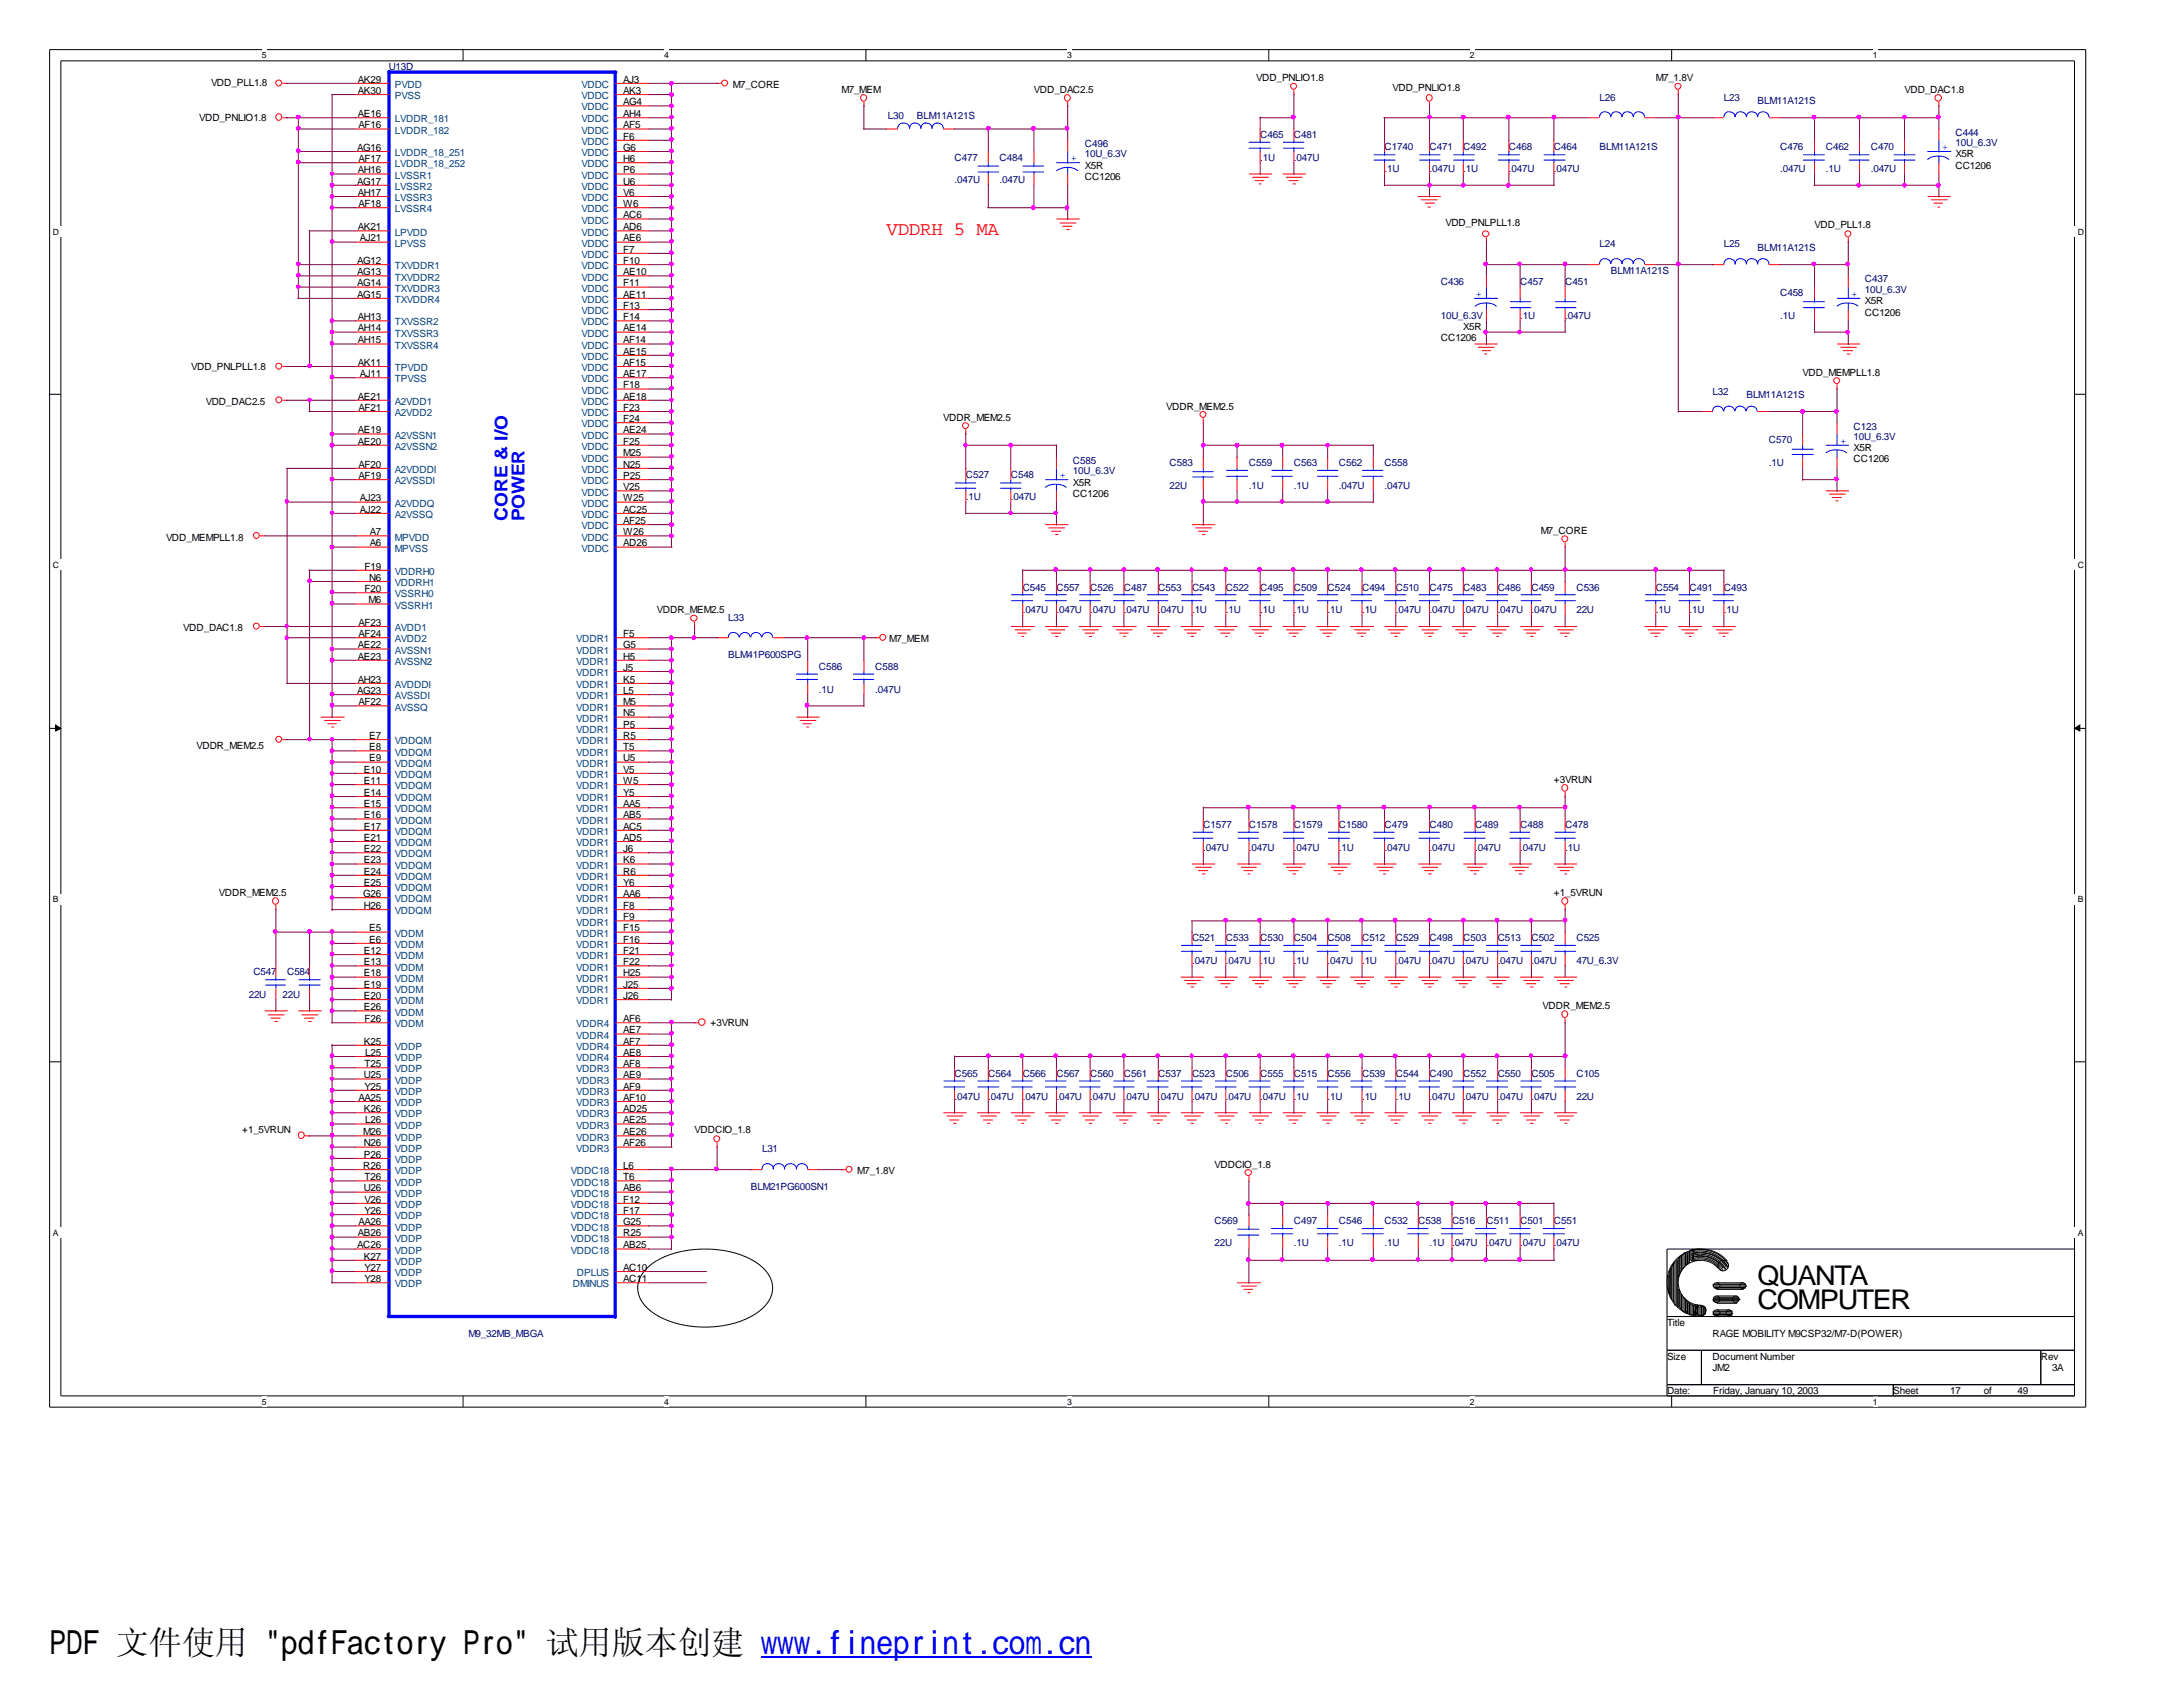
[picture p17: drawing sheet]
<svg xmlns="http://www.w3.org/2000/svg" width="279mm" height="216mm" viewBox="0 0 279 216" stroke-linecap="round" stroke-linejoin="round" font-family="sans-serif">
<defs><g id="words">
<text font-size="4.2" x="6.3" y="211.7">PDF 文件使用 &quot;pdfFactory Pro&quot; 试用版本创建 www.fineprint.com.cn</text>
<g font-size="3.5">
<text x="225" y="164.5">QUANTA</text>
<text x="225" y="167.5">COMPUTER</text>
</g>
<text font-size="2.5" fill="#f00" x="113.5" y="30.1">VDDRH 5 MA</text>
<g font-size="2.3" fill="#00f">
<text x="64.9" y="66.7" transform="rotate(-90 64.9 66.7)">CORE &amp; I/O</text>
<text x="67.1" y="66.7" transform="rotate(-90 67.1 66.7)">POWER</text>
</g>
<g font-size="1.3">
<text x="27" y="11">VDD_PLL1.8</text>
<text x="45.8" y="10.6">AK29</text>
<text x="79.8" y="10.6">AJ3</text>
<text x="93.8" y="11.3">M7_CORE</text>
<text x="107.7" y="11.9">M7_MEM</text>
<text x="132.3" y="11.9">VDD_DAC2.5</text>
<text x="160.8" y="10.4">VDD_PNLIO1.8</text>
<text x="178.2" y="11.6">VDD_PNLIO1.8</text>
<text x="211.9" y="10.4">M7_1.8V</text>
<text x="243.8" y="11.9">VDD_DAC1.8</text>
<text x="25.5" y="15.5">VDD_PNLIO1.8</text>
<text x="45.8" y="12">AK30</text>
<text x="45.8" y="15">AE16</text>
<text x="45.9" y="16.4">AF16</text>
<text x="79.8" y="12">AK3</text>
<text x="79.8" y="13.5">AG4</text>
<text x="79.8" y="15">AH4</text>
<text x="79.8" y="16.4">AF5</text>
<text x="79.8" y="17.9">F6</text>
<text x="45.7" y="19.3">AG16</text>
<text x="45.7" y="23.6">AG17</text>
<text x="45.8" y="22.2">AH16</text>
<text x="45.9" y="20.7">AF17</text>
<text x="79.8" y="19.3">G6</text>
<text x="79.8" y="20.7">H6</text>
<text x="79.8" y="22.2">P6</text>
<text x="79.8" y="23.6">U6</text>
<text x="138.9" y="21.6">X5R</text>
<text x="138.9" y="23">CC1206</text>
<text x="250.3" y="20.2">X5R</text>
<text x="250.3" y="21.6">CC1206</text>
<text x="45.8" y="25.1">AH17</text>
<text x="45.8" y="29.5">AK21</text>
<text x="45.9" y="26.5">AF18</text>
<text x="79.8" y="25.1">V6</text>
<text x="79.8" y="26.5">W6</text>
<text x="79.8" y="27.9">AC6</text>
<text x="79.8" y="29.5">AD6</text>
<text x="185" y="29">VDD_PNLPLL1.8</text>
<text x="232.2" y="29.2">VDD_PLL1.8</text>
<text x="45.7" y="33.8">AG12</text>
<text x="45.7" y="35.2">AG13</text>
<text x="46.1" y="30.9">AJ21</text>
<text x="79.8" y="30.9">AE6</text>
<text x="79.8" y="32.3">F7</text>
<text x="79.8" y="35.2">AE10</text>
<text x="79.8" y="33.8">F10</text>
<text x="45.7" y="36.7">AG14</text>
<text x="45.7" y="38.1">AG15</text>
<text x="45.8" y="41">AH13</text>
<text x="79.8" y="41">F14</text>
<text x="79.8" y="38.1">AE11</text>
<text x="79.8" y="39.5">F13</text>
<text x="79.8" y="36.7">F11</text>
<text x="238.7" y="38.9">X5R</text>
<text x="238.7" y="40.4">CC1206</text>
<text x="24.5" y="47.3">VDD_PNLPLL1.8</text>
<text x="45.8" y="42.4">AH14</text>
<text x="45.8" y="43.9">AH15</text>
<text x="45.8" y="46.8">AK11</text>
<text x="79.8" y="42.4">AE14</text>
<text x="79.8" y="43.9">AF14</text>
<text x="79.8" y="45.4">AE15</text>
<text x="79.8" y="46.8">AF15</text>
<text x="184.4" y="43.7">CC1206</text>
<text x="187.3" y="42.2">X5R</text>
<text x="26.3" y="51.8">VDD_DAC2.5</text>
<text x="45.8" y="51.1">AE21</text>
<text x="45.9" y="52.6">AF21</text>
<text x="46.1" y="48.3">AJ11</text>
<text x="79.8" y="48.3">AE17</text>
<text x="79.8" y="49.7">F18</text>
<text x="79.8" y="51.1">AE18</text>
<text x="79.8" y="52.6">F23</text>
<text x="120.7" y="53.8">VDDR_MEM2.5</text>
<text x="149.3" y="52.4">VDDR_MEM2.5</text>
<text x="230.7" y="48.1">VDD_MEMPLL1.8</text>
<text x="45.8" y="55.5">AE19</text>
<text x="45.8" y="56.9">AE20</text>
<text x="45.9" y="59.9">AF20</text>
<text x="79.8" y="54">F24</text>
<text x="79.8" y="55.5">AE24</text>
<text x="79.8" y="56.9">F25</text>
<text x="79.8" y="58.4">M25</text>
<text x="79.8" y="59.9">N25</text>
<text x="237.2" y="57.7">X5R</text>
<text x="237.2" y="59.2">CC1206</text>
<text x="45.9" y="61.3">AF19</text>
<text x="46.1" y="64.2">AJ23</text>
<text x="46.1" y="65.6">AJ22</text>
<text x="79.8" y="61.3">P25</text>
<text x="79.8" y="62.7">V25</text>
<text x="79.8" y="64.2">W25</text>
<text x="79.8" y="65.6">AC25</text>
<text x="137.3" y="62.1">X5R</text>
<text x="137.3" y="63.6">CC1206</text>
<text x="21.3" y="69.2">VDD_MEMPLL1.8</text>
<text x="47.3" y="68.5">A7</text>
<text x="47.3" y="69.9">A6</text>
<text x="79.8" y="67.1">AF25</text>
<text x="79.8" y="68.5">W26</text>
<text x="79.8" y="69.9">AD26</text>
<text x="197.2" y="68.3">M7_CORE</text>
<text x="46.7" y="72.9">F19</text>
<text x="46.7" y="75.8">F20</text>
<text x="47.2" y="77.2">M6</text>
<text x="47.2" y="74.3">N6</text>
<text x="23.5" y="80.8">VDD_DAC1.8</text>
<text x="45.8" y="83">AE22</text>
<text x="45.9" y="80.1">AF23</text>
<text x="45.9" y="81.5">AF24</text>
<text x="79.8" y="81.5">F5</text>
<text x="79.8" y="83">G5</text>
<text x="84.1" y="78.5">VDDR_MEM2.5</text>
<text x="113.8" y="82.1">M7_MEM</text>
<text x="45.7" y="88.8">AG23</text>
<text x="45.8" y="84.4">AE23</text>
<text x="45.8" y="87.4">AH23</text>
<text x="79.8" y="84.4">H5</text>
<text x="79.8" y="87.4">K5</text>
<text x="79.8" y="88.8">L5</text>
<text x="79.8" y="85.9">J5</text>
<text x="25.1" y="95.8">VDDR_MEM2.5</text>
<text x="45.9" y="90.3">AF22</text>
<text x="47.2" y="94.6">E7</text>
<text x="79.8" y="90.3">M5</text>
<text x="79.8" y="94.6">R5</text>
<text x="79.8" y="93.1">P5</text>
<text x="79.8" y="91.7">N5</text>
<text x="46.6" y="98.9">E10</text>
<text x="46.6" y="100.3">E11</text>
<text x="46.6" y="101.9">E14</text>
<text x="47.2" y="96">E8</text>
<text x="47.2" y="97.5">E9</text>
<text x="79.8" y="101.9">Y5</text>
<text x="79.8" y="100.3">W5</text>
<text x="79.8" y="98.9">V5</text>
<text x="79.8" y="97.5">U5</text>
<text x="79.8" y="96">T5</text>
<text x="198.9" y="100.2">+3VRUN</text>
<text x="46.6" y="103.3">E15</text>
<text x="46.6" y="104.7">E16</text>
<text x="46.6" y="106.2">E17</text>
<text x="46.6" y="107.6">E21</text>
<text x="79.8" y="107.6">AD5</text>
<text x="79.8" y="106.2">AC5</text>
<text x="79.8" y="104.7">AB5</text>
<text x="79.8" y="103.3">AA5</text>
<text x="46.6" y="109.1">E22</text>
<text x="46.6" y="110.5">E23</text>
<text x="46.6" y="111.9">E24</text>
<text x="46.6" y="113.4">E25</text>
<text x="79.8" y="109.1">J6</text>
<text x="79.8" y="110.5">K6</text>
<text x="79.8" y="111.9">R6</text>
<text x="79.8" y="113.4">Y6</text>
<text x="28" y="114.6">VDDR_MEM2.5</text>
<text x="46.5" y="114.8">G26</text>
<text x="46.6" y="116.3">H26</text>
<text x="47.2" y="119.2">E5</text>
<text x="79.8" y="114.8">AA6</text>
<text x="79.8" y="116.3">F8</text>
<text x="79.8" y="117.8">F9</text>
<text x="79.8" y="119.2">F15</text>
<text x="198.9" y="114.6">+1_5VRUN</text>
<text x="46.6" y="122.1">E12</text>
<text x="46.6" y="123.5">E13</text>
<text x="46.6" y="125">E18</text>
<text x="47.2" y="120.6">E6</text>
<text x="79.8" y="120.6">F16</text>
<text x="79.8" y="122.1">F21</text>
<text x="79.8" y="123.5">F22</text>
<text x="79.8" y="125">H25</text>
<text x="46.6" y="126.4">E19</text>
<text x="46.6" y="127.8">E20</text>
<text x="46.6" y="129.3">E26</text>
<text x="46.7" y="130.8">F26</text>
<text x="79.8" y="126.4">J25</text>
<text x="79.8" y="127.8">J26</text>
<text x="79.8" y="130.8">AF6</text>
<text x="90.9" y="131.3">+3VRUN</text>
<text x="197.4" y="129.1">VDDR_MEM2.5</text>
<text x="46.6" y="133.7">K25</text>
<text x="46.7" y="136.6">T25</text>
<text x="46.7" y="135.1">L25</text>
<text x="79.8" y="132.2">AE7</text>
<text x="79.8" y="133.7">AF7</text>
<text x="79.8" y="135.1">AE8</text>
<text x="79.8" y="136.6">AF8</text>
<text x="45.9" y="140.9">AA25</text>
<text x="46.6" y="138">U25</text>
<text x="46.6" y="142.3">K26</text>
<text x="46.7" y="139.4">Y25</text>
<text x="46.7" y="143.8">L26</text>
<text x="79.8" y="138">AE9</text>
<text x="79.8" y="139.4">AF9</text>
<text x="79.8" y="140.9">AF10</text>
<text x="79.8" y="142.3">AD25</text>
<text x="79.8" y="143.8">AE25</text>
<text x="31" y="145">+1_5VRUN</text>
<text x="46.5" y="145.3">M26</text>
<text x="46.5" y="149.6">R26</text>
<text x="46.6" y="146.7">N26</text>
<text x="46.6" y="148.2">P26</text>
<text x="79.8" y="145.3">AE26</text>
<text x="79.8" y="146.7">AF26</text>
<text x="79.8" y="149.6">L6</text>
<text x="88.9" y="145">VDDCIO_1.8</text>
<text x="155.4" y="149.4">VDDCIO_1.8</text>
<text x="46.6" y="152.5">U26</text>
<text x="46.7" y="151">T26</text>
<text x="46.7" y="153.9">V26</text>
<text x="46.7" y="155.4">Y26</text>
<text x="79.8" y="151">T6</text>
<text x="79.8" y="152.5">AB6</text>
<text x="79.8" y="153.9">F12</text>
<text x="79.8" y="155.4">F17</text>
<text x="109.7" y="150.3">M7_1.8V</text>
<text x="45.7" y="159.8">AC26</text>
<text x="45.8" y="158.2">AB26</text>
<text x="45.9" y="156.8">AA26</text>
<text x="46.6" y="161.2">K27</text>
<text x="79.8" y="156.8">G25</text>
<text x="79.8" y="158.2">R25</text>
<text x="79.8" y="159.8">AB25</text>
<text x="46.7" y="162.6">Y27</text>
<text x="46.7" y="164.1">Y28</text>
<text x="79.8" y="162.6">AC10</text>
<text x="79.8" y="164.1">AC11</text>
<text x="213.4" y="169.7">Title</text>
<text x="213.4" y="174">Size</text>
<text x="219.2" y="171.1">RAGE MOBILITY M9CSP32/M7-D(POWER)</text>
<text x="219.2" y="174">Document Number</text>
<text x="261.2" y="174">Rev</text>
<text x="213.4" y="178.4">Date:</text>
<text x="219.2" y="175.5">JM2</text>
<text x="219.3" y="178.4">Friday, January 10, 2003</text>
<text x="242.3" y="178.4">Sheet</text>
<text x="249.6" y="178.4">17</text>
<text x="253.9" y="178.4">of</text>
<text x="258.2" y="178.4">49</text>
<text x="262.6" y="175.5">3A</text>
</g>
<g font-size="1.3" fill="#000080">
<text x="49.8" y="9">U13D</text>
<text x="113.6" y="15.2">L30</text>
<text x="117.3" y="15.2">BLM11A121S</text>
<text x="161.3" y="17.7">C465</text>
<text x="165.6" y="17.7">C481</text>
<text x="204.7" y="12.9">L26</text>
<text x="220.6" y="12.9">L23</text>
<text x="225" y="13.3">BLM11A121S</text>
<text x="250.3" y="17.4">C444</text>
<text x="122.2" y="20.6">C477</text>
<text x="122.2" y="23.5">.047U</text>
<text x="127.9" y="20.6">C484</text>
<text x="127.9" y="23.5">.047U</text>
<text x="138.9" y="18.8">C496</text>
<text x="138.9" y="20.2">10U_6.3V</text>
<text x="161.3" y="20.6">.1U</text>
<text x="165.6" y="20.6">.047U</text>
<text x="177.2" y="19.1">C1740</text>
<text x="177.2" y="22">.1U</text>
<text x="183" y="19.1">C471</text>
<text x="183" y="22">.047U</text>
<text x="187.3" y="19.1">C492</text>
<text x="187.3" y="22">.1U</text>
<text x="193.1" y="19.1">C468</text>
<text x="193.1" y="22">.047U</text>
<text x="198.9" y="19.1">C464</text>
<text x="198.9" y="22">.047U</text>
<text x="204.7" y="19.1">BLM11A121S</text>
<text x="227.8" y="19.1">C476</text>
<text x="227.8" y="22">.047U</text>
<text x="233.7" y="19.1">C462</text>
<text x="233.7" y="22">.1U</text>
<text x="239.4" y="19.1">C470</text>
<text x="239.4" y="22">.047U</text>
<text x="250.3" y="18.7">10U_6.3V</text>
<text x="204.7" y="31.7">L24</text>
<text x="206.2" y="35.1">BLM11A121S</text>
<text x="220.6" y="31.7">L25</text>
<text x="225" y="32.2">BLM11A121S</text>
<text x="184.4" y="36.5">C436</text>
<text x="184.4" y="40.8">10U_6.3V</text>
<text x="194.6" y="36.5">C457</text>
<text x="194.6" y="40.8">.1U</text>
<text x="200.3" y="36.5">C451</text>
<text x="200.3" y="40.8">.047U</text>
<text x="227.8" y="37.9">C458</text>
<text x="227.8" y="40.8">.1U</text>
<text x="238.7" y="36.2">C437</text>
<text x="238.7" y="37.5">10U_6.3V</text>
<text x="219.2" y="50.5">L32</text>
<text x="223.5" y="51">BLM11A121S</text>
<text x="137.3" y="59.4">C585</text>
<text x="149.7" y="59.7">C583</text>
<text x="159.9" y="59.7">C559</text>
<text x="165.6" y="59.7">C563</text>
<text x="171.4" y="59.7">C562</text>
<text x="177.2" y="59.7">C558</text>
<text x="226.4" y="56.7">C570</text>
<text x="226.4" y="59.7">.1U</text>
<text x="237.2" y="55">C123</text>
<text x="237.2" y="56.3">10U_6.3V</text>
<text x="123.6" y="61.1">C527</text>
<text x="123.6" y="64">.1U</text>
<text x="129.4" y="61.1">C548</text>
<text x="129.4" y="64">.047U</text>
<text x="137.3" y="60.6">10U_6.3V</text>
<text x="149.7" y="62.6">22U</text>
<text x="159.9" y="62.6">.1U</text>
<text x="165.6" y="62.6">.1U</text>
<text x="171.4" y="62.6">.047U</text>
<text x="177.2" y="62.6">.047U</text>
<text x="130.9" y="75.6">C545</text>
<text x="135.2" y="75.6">C557</text>
<text x="139.5" y="75.6">C526</text>
<text x="143.8" y="75.6">C487</text>
<text x="148.3" y="75.6">C553</text>
<text x="152.6" y="75.6">C543</text>
<text x="156.9" y="75.6">C522</text>
<text x="161.3" y="75.6">C495</text>
<text x="165.6" y="75.6">C509</text>
<text x="169.9" y="75.6">C524</text>
<text x="174.3" y="75.6">C494</text>
<text x="178.6" y="75.6">C510</text>
<text x="183" y="75.6">C475</text>
<text x="187.3" y="75.6">C483</text>
<text x="191.7" y="75.6">C486</text>
<text x="196" y="75.6">C459</text>
<text x="201.8" y="75.6">C536</text>
<text x="211.9" y="75.6">C554</text>
<text x="216.2" y="75.6">C491</text>
<text x="220.6" y="75.6">C493</text>
<text x="93.2" y="79.5">L33</text>
<text x="130.9" y="78.5">.047U</text>
<text x="135.2" y="78.5">.047U</text>
<text x="139.5" y="78.5">.047U</text>
<text x="143.8" y="78.5">.047U</text>
<text x="148.3" y="78.5">.047U</text>
<text x="152.6" y="78.5">.1U</text>
<text x="156.9" y="78.5">.1U</text>
<text x="161.3" y="78.5">.1U</text>
<text x="165.6" y="78.5">.1U</text>
<text x="169.9" y="78.5">.1U</text>
<text x="174.3" y="78.5">.1U</text>
<text x="178.6" y="78.5">.047U</text>
<text x="183" y="78.5">.047U</text>
<text x="187.3" y="78.5">.047U</text>
<text x="191.7" y="78.5">.047U</text>
<text x="196" y="78.5">.047U</text>
<text x="201.8" y="78.5">22U</text>
<text x="211.9" y="78.5">.1U</text>
<text x="216.2" y="78.5">.1U</text>
<text x="220.6" y="78.5">.1U</text>
<text x="93.2" y="84.2">BLM41P600SPG</text>
<text x="104.8" y="85.7">C586</text>
<text x="104.8" y="88.6">.1U</text>
<text x="112" y="85.7">C588</text>
<text x="112" y="88.6">.047U</text>
<text x="154" y="106">C1577</text>
<text x="159.9" y="106">C1578</text>
<text x="165.6" y="106">C1579</text>
<text x="171.4" y="106">C1580</text>
<text x="177.2" y="106">C479</text>
<text x="183" y="106">C480</text>
<text x="188.8" y="106">C489</text>
<text x="194.6" y="106">C488</text>
<text x="200.3" y="106">C478</text>
<text x="154" y="108.9">.047U</text>
<text x="159.9" y="108.9">.047U</text>
<text x="165.6" y="108.9">.047U</text>
<text x="171.4" y="108.9">.1U</text>
<text x="177.2" y="108.9">.047U</text>
<text x="183" y="108.9">.047U</text>
<text x="188.8" y="108.9">.047U</text>
<text x="194.6" y="108.9">.047U</text>
<text x="200.3" y="108.9">.1U</text>
<text x="32.4" y="124.8">C547</text>
<text x="36.7" y="124.8">C584</text>
<text x="152.6" y="120.5">C521</text>
<text x="152.6" y="123.4">.047U</text>
<text x="156.9" y="120.5">C533</text>
<text x="156.9" y="123.4">.047U</text>
<text x="161.3" y="120.5">C530</text>
<text x="161.3" y="123.4">.1U</text>
<text x="165.6" y="120.5">C504</text>
<text x="165.6" y="123.4">.1U</text>
<text x="169.9" y="120.5">C508</text>
<text x="169.9" y="123.4">.047U</text>
<text x="174.3" y="120.5">C512</text>
<text x="174.3" y="123.4">.1U</text>
<text x="178.6" y="120.5">C529</text>
<text x="178.6" y="123.4">.047U</text>
<text x="183" y="120.5">C498</text>
<text x="183" y="123.4">.047U</text>
<text x="187.3" y="120.5">C503</text>
<text x="187.3" y="123.4">.047U</text>
<text x="191.7" y="120.5">C513</text>
<text x="191.7" y="123.4">.047U</text>
<text x="196" y="120.5">C502</text>
<text x="196" y="123.4">.047U</text>
<text x="201.8" y="120.5">C525</text>
<text x="201.8" y="123.4">47U_6.3V</text>
<text x="31.8" y="127.7">22U</text>
<text x="36.2" y="127.7">22U</text>
<text x="122.2" y="137.8">C565</text>
<text x="126.5" y="137.8">C564</text>
<text x="130.9" y="137.8">C566</text>
<text x="135.2" y="137.8">C567</text>
<text x="139.5" y="137.8">C560</text>
<text x="143.8" y="137.8">C561</text>
<text x="148.3" y="137.8">C537</text>
<text x="152.6" y="137.8">C523</text>
<text x="156.9" y="137.8">C506</text>
<text x="161.3" y="137.8">C555</text>
<text x="165.6" y="137.8">C515</text>
<text x="169.9" y="137.8">C556</text>
<text x="174.3" y="137.8">C539</text>
<text x="178.6" y="137.8">C544</text>
<text x="183" y="137.8">C490</text>
<text x="187.3" y="137.8">C552</text>
<text x="191.7" y="137.8">C550</text>
<text x="196" y="137.8">C505</text>
<text x="201.8" y="137.8">C105</text>
<text x="122.2" y="140.7">.047U</text>
<text x="126.5" y="140.7">.047U</text>
<text x="130.9" y="140.7">.047U</text>
<text x="135.2" y="140.7">.047U</text>
<text x="139.5" y="140.7">.047U</text>
<text x="143.8" y="140.7">.047U</text>
<text x="148.3" y="140.7">.047U</text>
<text x="152.6" y="140.7">.047U</text>
<text x="156.9" y="140.7">.047U</text>
<text x="161.3" y="140.7">.047U</text>
<text x="165.6" y="140.7">.1U</text>
<text x="169.9" y="140.7">.1U</text>
<text x="174.3" y="140.7">.1U</text>
<text x="178.6" y="140.7">.1U</text>
<text x="183" y="140.7">.047U</text>
<text x="187.3" y="140.7">.047U</text>
<text x="191.7" y="140.7">.047U</text>
<text x="196" y="140.7">.047U</text>
<text x="201.8" y="140.7">22U</text>
<text x="97.5" y="147.5">L31</text>
<text x="96.1" y="152.3">BLM21PG600SN1</text>
<text x="155.4" y="156.6">C569</text>
<text x="155.4" y="159.5">22U</text>
<text x="165.6" y="156.6">C497</text>
<text x="165.6" y="159.5">.1U</text>
<text x="171.4" y="156.6">C546</text>
<text x="171.4" y="159.5">.1U</text>
<text x="177.2" y="156.6">C532</text>
<text x="177.2" y="159.5">.1U</text>
<text x="181.5" y="156.6">C538</text>
<text x="183" y="159.5">.1U</text>
<text x="185.8" y="156.6">C516</text>
<text x="185.8" y="159.5">.047U</text>
<text x="190.2" y="156.6">C511</text>
<text x="190.2" y="159.5">.047U</text>
<text x="194.6" y="156.6">C501</text>
<text x="194.6" y="159.5">.047U</text>
<text x="198.9" y="156.6">C551</text>
<text x="198.9" y="159.5">.047U</text>
<text x="59.9" y="171.1">M9_32MB_MBGA</text>
</g>
<g font-size="1.3" fill="#004080">
<text x="50.5" y="11.3">PVDD</text>
<text x="74.4" y="11.3">VDDC</text>
<text x="50.5" y="12.7">PVSS</text>
<text x="50.5" y="15.7">LVDDR_181</text>
<text x="50.5" y="17.1">LVDDR_182</text>
<text x="74.4" y="12.7">VDDC</text>
<text x="74.4" y="14.1">VDDC</text>
<text x="74.4" y="15.7">VDDC</text>
<text x="74.4" y="17.1">VDDC</text>
<text x="50.5" y="20">LVDDR_18_251</text>
<text x="50.5" y="21.4">LVDDR_18_252</text>
<text x="50.5" y="22.9">LVSSR1</text>
<text x="74.4" y="18.5">VDDC</text>
<text x="74.4" y="20">VDDC</text>
<text x="74.4" y="21.4">VDDC</text>
<text x="74.4" y="22.9">VDDC</text>
<text x="50.5" y="24.3">LVSSR2</text>
<text x="50.5" y="25.7">LVSSR3</text>
<text x="50.5" y="27.2">LVSSR4</text>
<text x="74.4" y="24.3">VDDC</text>
<text x="74.4" y="25.7">VDDC</text>
<text x="74.4" y="27.2">VDDC</text>
<text x="74.4" y="28.6">VDDC</text>
<text x="50.5" y="30.1">LPVDD</text>
<text x="50.5" y="31.6">LPVSS</text>
<text x="50.5" y="34.5">TXVDDR1</text>
<text x="50.5" y="35.9">TXVDDR2</text>
<text x="74.4" y="30.1">VDDC</text>
<text x="74.4" y="31.6">VDDC</text>
<text x="74.4" y="33">VDDC</text>
<text x="74.4" y="35.9">VDDC</text>
<text x="74.4" y="34.5">VDDC</text>
<text x="50.5" y="37.3">TXVDDR3</text>
<text x="50.5" y="38.8">TXVDDR4</text>
<text x="50.5" y="41.7">TXVSSR2</text>
<text x="74.4" y="41.7">VDDC</text>
<text x="74.4" y="38.8">VDDC</text>
<text x="74.4" y="40.2">VDDC</text>
<text x="74.4" y="37.3">VDDC</text>
<text x="50.5" y="43.1">TXVSSR3</text>
<text x="50.5" y="44.6">TXVSSR4</text>
<text x="50.5" y="47.5">TPVDD</text>
<text x="74.4" y="46.1">VDDC</text>
<text x="74.4" y="47.5">VDDC</text>
<text x="74.4" y="43.1">VDDC</text>
<text x="74.4" y="44.6">VDDC</text>
<text x="50.5" y="51.8">A2VDD1</text>
<text x="50.5" y="48.9">TPVSS</text>
<text x="50.5" y="53.3">A2VDD2</text>
<text x="74.4" y="48.9">VDDC</text>
<text x="74.4" y="50.4">VDDC</text>
<text x="74.4" y="51.8">VDDC</text>
<text x="74.4" y="53.3">VDDC</text>
<text x="50.5" y="56.1">A2VSSN1</text>
<text x="50.5" y="57.6">A2VSSN2</text>
<text x="74.4" y="54.7">VDDC</text>
<text x="74.4" y="56.1">VDDC</text>
<text x="74.4" y="57.6">VDDC</text>
<text x="74.4" y="59.1">VDDC</text>
<text x="50.5" y="64.9">A2VDDQ</text>
<text x="50.5" y="60.5">A2VDDDI</text>
<text x="50.5" y="62">A2VSSDI</text>
<text x="74.4" y="60.5">VDDC</text>
<text x="74.4" y="62">VDDC</text>
<text x="74.4" y="63.4">VDDC</text>
<text x="74.4" y="64.9">VDDC</text>
<text x="50.5" y="66.3">A2VSSQ</text>
<text x="50.5" y="69.2">MPVDD</text>
<text x="50.5" y="70.6">MPVSS</text>
<text x="74.4" y="66.3">VDDC</text>
<text x="74.4" y="67.7">VDDC</text>
<text x="74.4" y="69.2">VDDC</text>
<text x="74.4" y="70.6">VDDC</text>
<text x="50.5" y="73.6">VDDRH0</text>
<text x="50.5" y="75">VDDRH1</text>
<text x="50.5" y="76.5">VSSRH0</text>
<text x="50.5" y="77.9">VSSRH1</text>
<text x="50.5" y="80.8">AVDD1</text>
<text x="50.5" y="82.2">AVDD2</text>
<text x="50.5" y="83.7">AVSSN1</text>
<text x="73.7" y="82.2">VDDR1</text>
<text x="73.7" y="83.7">VDDR1</text>
<text x="50.5" y="85.1">AVSSN2</text>
<text x="50.5" y="88.1">AVDDDI</text>
<text x="50.5" y="89.5">AVSSDI</text>
<text x="73.7" y="85.1">VDDR1</text>
<text x="73.7" y="88.1">VDDR1</text>
<text x="73.7" y="89.5">VDDR1</text>
<text x="73.7" y="86.5">VDDR1</text>
<text x="50.5" y="95.2">VDDQM</text>
<text x="50.5" y="90.9">AVSSQ</text>
<text x="73.7" y="90.9">VDDR1</text>
<text x="73.7" y="95.3">VDDR1</text>
<text x="73.7" y="93.8">VDDR1</text>
<text x="73.7" y="92.4">VDDR1</text>
<text x="50.5" y="96.7">VDDQM</text>
<text x="50.5" y="98.1">VDDQM</text>
<text x="50.5" y="99.6">VDDQM</text>
<text x="50.5" y="101">VDDQM</text>
<text x="73.7" y="101">VDDR1</text>
<text x="73.7" y="99.6">VDDR1</text>
<text x="73.7" y="98.1">VDDR1</text>
<text x="73.7" y="96.7">VDDR1</text>
<text x="50.5" y="102.5">VDDQM</text>
<text x="50.5" y="104">VDDQM</text>
<text x="50.5" y="105.4">VDDQM</text>
<text x="50.5" y="106.8">VDDQM</text>
<text x="73.7" y="102.5">VDDR1</text>
<text x="73.7" y="106.8">VDDR1</text>
<text x="73.7" y="105.4">VDDR1</text>
<text x="73.7" y="104">VDDR1</text>
<text x="50.5" y="108.3">VDDQM</text>
<text x="50.5" y="109.7">VDDQM</text>
<text x="50.5" y="111.2">VDDQM</text>
<text x="50.5" y="112.6">VDDQM</text>
<text x="73.7" y="108.3">VDDR1</text>
<text x="73.7" y="109.7">VDDR1</text>
<text x="73.7" y="111.2">VDDR1</text>
<text x="73.7" y="112.6">VDDR1</text>
<text x="50.5" y="119.9">VDDM</text>
<text x="50.5" y="114">VDDQM</text>
<text x="50.5" y="115.5">VDDQM</text>
<text x="50.5" y="117">VDDQM</text>
<text x="73.7" y="114">VDDR1</text>
<text x="73.7" y="115.5">VDDR1</text>
<text x="73.7" y="117">VDDR1</text>
<text x="73.7" y="118.4">VDDR1</text>
<text x="73.7" y="119.9">VDDR1</text>
<text x="50.5" y="121.3">VDDM</text>
<text x="50.5" y="122.8">VDDM</text>
<text x="50.5" y="124.2">VDDM</text>
<text x="50.5" y="125.6">VDDM</text>
<text x="73.7" y="121.3">VDDR1</text>
<text x="73.7" y="122.8">VDDR1</text>
<text x="73.7" y="124.2">VDDR1</text>
<text x="73.7" y="125.6">VDDR1</text>
<text x="50.5" y="127.1">VDDM</text>
<text x="50.5" y="128.5">VDDM</text>
<text x="50.5" y="130">VDDM</text>
<text x="50.5" y="131.5">VDDM</text>
<text x="73.7" y="127.1">VDDR1</text>
<text x="73.7" y="128.5">VDDR1</text>
<text x="73.7" y="131.5">VDDR4</text>
<text x="50.5" y="134.4">VDDP</text>
<text x="50.5" y="135.8">VDDP</text>
<text x="50.5" y="137.2">VDDP</text>
<text x="73.7" y="132.9">VDDR4</text>
<text x="73.7" y="134.4">VDDR4</text>
<text x="73.7" y="135.8">VDDR4</text>
<text x="73.7" y="137.2">VDDR3</text>
<text x="50.5" y="138.7">VDDP</text>
<text x="50.5" y="140.1">VDDP</text>
<text x="50.5" y="141.6">VDDP</text>
<text x="50.5" y="143">VDDP</text>
<text x="73.7" y="138.7">VDDR3</text>
<text x="73.7" y="140.1">VDDR3</text>
<text x="73.7" y="141.6">VDDR3</text>
<text x="73.7" y="143">VDDR3</text>
<text x="50.5" y="144.4">VDDP</text>
<text x="50.5" y="146">VDDP</text>
<text x="50.5" y="147.4">VDDP</text>
<text x="50.5" y="148.8">VDDP</text>
<text x="73.7" y="144.4">VDDR3</text>
<text x="73.7" y="146">VDDR3</text>
<text x="73.7" y="147.4">VDDR3</text>
<text x="50.5" y="150.3">VDDP</text>
<text x="50.5" y="151.7">VDDP</text>
<text x="50.5" y="153.2">VDDP</text>
<text x="50.5" y="154.6">VDDP</text>
<text x="73.1" y="150.3">VDDC18</text>
<text x="73.1" y="151.7">VDDC18</text>
<text x="73.1" y="153.2">VDDC18</text>
<text x="73.1" y="154.6">VDDC18</text>
<text x="50.5" y="156">VDDP</text>
<text x="50.5" y="157.5">VDDP</text>
<text x="50.5" y="158.9">VDDP</text>
<text x="50.5" y="160.4">VDDP</text>
<text x="50.5" y="161.9">VDDP</text>
<text x="73.1" y="156">VDDC18</text>
<text x="73.1" y="157.5">VDDC18</text>
<text x="73.1" y="158.9">VDDC18</text>
<text x="73.1" y="160.4">VDDC18</text>
<text x="50.5" y="163.3">VDDP</text>
<text x="50.5" y="164.8">VDDP</text>
<text x="73.3" y="164.8">DMINUS</text>
<text x="73.8" y="163.3">DPLUS</text>
</g>
<g font-size="1.3" fill="#00f">
<text x="137.1" y="20.7">+</text>
<text x="248.6" y="19.1">+</text>
<text x="188.9" y="38">+</text>
<text x="237" y="38">+</text>
<text x="235.5" y="56.8">+</text>
<text x="135.6" y="61.1">+</text>
</g>
<g font-size="1.1">
<text x="33.5" y="7.5">5</text>
<text x="85" y="7.5">4</text>
<text x="136.6" y="7.5">3</text>
<text x="188.1" y="7.5">2</text>
<text x="239.7" y="7.5">1</text>
<text x="6.8" y="30.1">D</text>
<text x="265.9" y="30.1">D</text>
<text x="6.8" y="72.7">C</text>
<text x="265.9" y="72.7">C</text>
<text x="6.8" y="115.5">B</text>
<text x="265.9" y="115.5">B</text>
<text x="6.8" y="158.2">A</text>
<text x="265.9" y="158.2">A</text>
<text x="33.5" y="179.7">5</text>
<text x="85" y="179.7">4</text>
<text x="136.6" y="179.7">3</text>
<text x="188.1" y="179.7">2</text>
<text x="239.7" y="179.7">1</text>
</g>
</g></defs>
<path d="M6.3 6.3h260.7v173.8h-260.7zM7.8 7.8h257.7v170.8h-257.7z" fill="none" stroke="#000" stroke-width=".13"/>
<g fill="#fff">
<path d="M33.5 6.3h.6v1.4h-.6z"/>
<path d="M33.5 178.6h.6v1.4h-.6z"/>
</g>
<path d="M59.3 6.3v1.5M59.3 178.6v1.5" fill="none" stroke="#000" stroke-width=".13"/>
<g fill="#fff">
<path d="M85 6.3h.6v1.4h-.6z"/>
<path d="M85 178.6h.6v1.4h-.6z"/>
</g>
<path d="M110.8 6.3v1.5M110.8 178.6v1.5" fill="none" stroke="#000" stroke-width=".13"/>
<g fill="#fff">
<path d="M136.6 6.3h.6v1.4h-.6z"/>
<path d="M136.6 178.6h.6v1.4h-.6z"/>
</g>
<path d="M162.4 6.3v1.5M162.4 178.6v1.5" fill="none" stroke="#000" stroke-width=".13"/>
<g fill="#fff">
<path d="M188.1 6.3h.6v1.4h-.6z"/>
<path d="M188.1 178.6h.6v1.4h-.6z"/>
</g>
<path d="M214 6.3v1.5M214 178.6v1.5" fill="none" stroke="#000" stroke-width=".13"/>
<g fill="#fff">
<path d="M239.7 6.3h.6v1.4h-.6z"/>
<path d="M239.7 178.6h.6v1.4h-.6z"/>
<path d="M6.8 29h259.9v1.3h-259.9z"/>
<path d="M6.8 71.6h259.9v1.4h-259.9z"/>
</g>
<path d="M6.3 50.5h1.5M265.5 50.5h1.5" fill="none" stroke="#000" stroke-width=".13"/>
<path d="M6.8 114.4h259.9v1.3h-259.9z" fill="#fff"/>
<path d="M6.3 93.2h1.5M265.5 93.2h1.5" fill="none" stroke="#000" stroke-width=".13"/>
<g fill="#000" stroke="#000" stroke-width=".13">
<path d="M7.1 92.8l.7 .4-.7 .4z" fill-rule="evenodd"/>
<path d="M265.5 93.2l.7-.4v.8z" fill-rule="evenodd"/>
</g>
<path d="M6.8 157.1h259.9v1.3h-259.9z" fill="#fff"/>
<g fill="none" stroke="#000" stroke-width=".13">
<path d="M6.3 135.9h1.5M265.5 135.9h1.5M213.4 159.9h52.1v18.7h-52.1zM216.6 159.9v1.6M216.7 159.9l-.3 .2M217.7 159.9a4.4 4.4 0 0 1 3.4 1.5M217.7 159.9a4.3 4.3 0 0 0-4.3 4.3 4.3 4.3 0 0 0 4.3 4.3M217.7 159.9h-1l-.4 .1-.1 .3M83 162.1a11.8 11.8 0 0 1 8.5-2.2 10.5 10.5 0 0 1 6 2.2 3.3 3.3 0 0 1 0 5.4 11.8 11.8 0 0 1-8.5 2.3 10.4 10.4 0 0 1-6-2.3 3.4 3.4 0 0 1 0-5.4zM213.4 168.5h52.1M213.4 172.8h52.1M213.4 177.2h52.1"/>
<path d="M213.5 163.2v2.1M213.5 165.2l.3 .5M213.7 162.6v3M213.8 162.4v3.7M213.8 166l.2 .3M213.9 162.3l-.2 .4M214 162.1v4.1M214.1 161.8v4.7M214.1 166.5l.2 .2M214.2 161.6v5M214.4 161.5v5.6M214.5 161.5l-.5 .6"/>
<path d="M214.5 161.3v5.7M214.7 161.3v6M214.7 167.2h.2M214.8 161.2l-.3 .2M214.8 161v2.5M214.8 164.9v2.3M214.8 165l.3 .4M215 160.9v2.1M215 165.3v2.1M215 167.3l.2 .3M215.1 162.9l-.3 .5M215.1 160.8v2"/>
<path d="M215.1 165.5v2M215.1 165.6l.2 .3M215.2 160.6v2M215.2 165.9v1.8M215.2 167.6l.3 .3M215.3 162.5l-.2 .2M215.4 160.5v1.9M215.4 165.9v1.9M215.4 166l.2 .3M215.5 160.4l-.5 .6M215.6 167.9h.2M215.6 160.3v1.8"/>
<path d="M215.6 166.2v1.8M215.6 162.1l-.2 .2M215.7 160.4v1.7M215.7 166.2v1.7M215.7 166.3l.2 .2M215.8 168.1h.3M215.8 160.3v1.5M215.8 166.5v1.6M215.9 161.7l-.2 .3M216 166.6l.2 .3M216 160.3v1.5M216 166.5v1.6"/>
<path d="M216.1 160.2l-.3 .2h-.2M216.2 160.2v1.3M216.2 166.8v1.3M216.2 168.1l.1 .2M216.2 160.1v1.5M216.2 166.7v1.5M216.2 166.8l.3 .2M216.2 161.5l-.2 .2M216.3 161.2l.3 .2M216.4 168.2h.3M216.4 160v1.3M216.4 166.9v1.4"/>
<path d="M216.5 161.1a3.4 3.4 0 0 1 4.1 1.5M216.5 161a3.6 3.6 0 0 1 4.1 1.3M216.5 160.7a3.7 3.7 0 0 1 4.4 1.8M216.5 160.5a3.9 3.9 0 0 1 4.5 1.7M216.5 160.4a4.1 4.1 0 0 1 4.6 1.8M216.5 160.1a4.2 4.2 0 0 1 4.7 1.8M216.6 161.3a3.1 3.1 0 0 1 3.7 1.3M216.6 160.9a3.7 3.7 0 0 1 4.2 1.6M216.6 166.9v1.3M216.6 167h.5M216.7 160.2a4.1 4.1 0 0 1 4.4 1.9M216.7 168.3h.3"/>
<path d="M216.7 168.2h.2M216.7 160v1.3M216.7 167v1.3l.6-1.3v1.2M216.8 167v1.2M217 167v1.4M217.2 167v1.4M217.3 167l.2 .4M217.3 168.1l-.1 .2M217.4 168.3h.3M217.4 167.3v1.1M217.6 167.2h.5M217.6 167.1v1.2"/>
<path d="M217.7 161.3a2.77 2.77 0 0 1 2.2 1M217.7 161.3a2.88 2.88 0 0 0-2.9 2.9 2.88 2.88 0 0 0 2.9 2.8M217.7 161.3l-1 .1M217.8 167.2v1.2M217.8 172.8v4.4M217.8 168.3h.1M217.8 167.1v1.2M218 167.2v1.2M218.2 167.2v1M218.2 167.3l.2 .3M218.3 167.5v.6l-.3 .2M219.2 164.4h4.2"/>
<path d="M219.2 166.5h3.3M219.2 167.9h2.5M219.2 168.2h2.5M219.3 164.4v.3M219.3 167.9v.2M219.3 164.6h4.3M219.3 166.3h3.5M219.3 166.5l.4 .2M219.3 168.1h2.5M219.3 168.2l.4 .2M219.4 164.8h4M219.4 166.2h3.1"/>
<path d="M219.5 164.3h3.9M219.5 164.8l.2 .1M219.5 166h3.1M219.5 166.2l-.3 .2M219.5 167.8h2.2M219.6 164.8h3.8M219.6 166.6h2.8M219.6 168.3h2.1M219.7 167.6h1.7M219.7 166.8h2.6M219.7 165.9h2.6M219.7 165h3.5"/>
<path d="M219.7 164.2h3.5M221.7 167.8v.2M221.7 168.1l-.1 .2M222.5 166v.3M222.7 166.3l-.3 .2M223.4 164.3v.2M223.5 164.6l-.2 .2M242.3 177.2v1.4M261.2 172.8v4.4"/>
<circle cx="217.7" cy="167.7" r=".68"/>
<circle cx="219.7" cy="166.3" r=".42"/>
<circle cx="219.7" cy="164.5" r=".4"/>
<circle cx="219.7" cy="168" r=".4"/>
<circle cx="220.6" cy="162" r=".68"/>
<circle cx="221.3" cy="168" r=".38"/>
<circle cx="222.2" cy="166.3" r=".42"/>
<circle cx="223.1" cy="164.5" r=".38"/>
</g>
<g fill="none" stroke="#f00" stroke-width=".13">
<path d="M36.2 10.7h.6M36.2 15.1h.6M45.5 10.7h4.3M45.5 15.1h4.3M45.5 12.1h4.3M45.5 16.5h4.3M45.5 19.4h4.3M78.7 10.7h4.4M78.7 15.1h4.4M78.7 12.1h4.4M78.7 13.5h4.4M78.7 16.5h4.4"/>
<path d="M78.7 17.9h4.4M78.7 19.4h4.4M91.7 10.7h.7M110.6 13v.6M113.5 16.5h1.4M120.7 16.5h1.5M126.5 19.4v1.4M132.3 19.4v1.4M136.7 13v.6M136.7 17.9v1.5M161.3 16.5v1.4M161.3 19.4v1.4"/>
<path d="M165.6 11.5v.7M165.6 16.5v1.4M165.6 19.4v1.4M177.2 17.9v1.5M183 13v.6M183 17.9v1.5M187.3 17.9v1.5M193.1 17.9v1.5M198.9 17.9v1.5M203.3 15.1h1.4M210.5 15.1h1.4M214.8 11.5v.7"/>
<path d="M219.2 15.1h1.4M226.4 15.1h1.4M232.2 17.9v1.5M238 17.9v1.5M243.8 17.9v1.5M248.2 13v.6M248.2 16.5v1.4M45.5 25.1h4.3M45.5 22.3h4.3M45.5 33.9h4.3M45.5 20.8h4.3M45.5 23.7h4.3"/>
<path d="M45.5 26.6h4.3M45.5 29.5h4.3M45.5 31h4.3M45.5 35.3h4.3M45.5 38.2h4.3M45.5 36.7h4.3M78.7 25.1h4.4M78.7 22.3h4.4M78.7 28h4.4M78.7 33.9h4.4M78.7 20.8h4.4M78.7 23.7h4.4"/>
<path d="M78.7 26.6h4.4M78.7 29.5h4.4M78.7 31h4.4M78.7 32.4h4.4M78.7 35.3h4.4M78.7 38.2h4.4M78.7 39.6h4.4M78.7 36.7h4.4M126.5 22.3v1.4M132.3 22.3v1.4M135.2 28h3M135.6 28.5h2.2"/>
<path d="M136 29h1.2M136.5 29.4h.4M136.7 22.3v1.4M159.9 22.3h2.9M160.3 22.7h2.1M160.6 23.1h1.2M161.1 23.5h.4M164.2 22.3h2.9M164.6 22.7h2.1M164.9 23.1h1.3M165.4 23.5h.5M177.2 20.8v1.5"/>
<path d="M181.4 25.1h3M181.9 25.6h2.1M182.4 26h1.2M182.7 26.5h.4M183 20.8v1.5M187.3 20.8v1.5M190.2 30.4v.7M190.2 35.3v1.4M190.2 39.6v1.5M193.1 20.8v1.5M194.6 36.7v1.5M194.6 39.6v1.5"/>
<path d="M198.9 20.8v1.5M200.3 36.7v1.5M200.3 39.6v1.5M203.3 33.9h1.4M210.5 33.9h1.4M219.2 33.9h1.4M226.4 33.9h1.4M232.2 20.8v1.5M232.2 36.7v1.5M232.2 39.6v1.5M236.6 30.4v.7M236.6 35.3v1.4"/>
<path d="M236.6 39.6v1.5M238 20.8v1.5M243.8 20.8v1.5M246.7 25.1h3M247.1 25.6h2.2M247.5 26h1.2M248 26.5h.3M248.2 20.8v1.5M36.2 46.9h.6M36.2 51.2h.6M45.5 44h4.3M45.5 46.9h4.3"/>
<path d="M45.5 51.2h4.3M45.5 41.1h4.3M45.5 42.5h4.3M45.5 48.3h4.3M45.5 52.7h4.3M45.5 55.5h4.3M45.5 57h4.3M45.5 59.9h4.3M78.7 44h4.4M78.7 46.9h4.4M78.7 51.2h4.4M78.7 41.1h4.4"/>
<path d="M78.7 42.5h4.4M78.7 45.5h4.4M78.7 48.3h4.4M78.7 49.8h4.4M78.7 52.7h4.4M78.7 54.1h4.4M78.7 55.5h4.4M78.7 57h4.4M78.7 58.5h4.4M78.7 59.9h4.4M123.6 54.9v.7M123.6 59.9v1.5"/>
<path d="M129.4 59.9v1.5M135.2 58.5v1.4M154 53.5v.7M154 58.5v1.4M158.3 58.5v1.4M164.2 58.5v1.4M169.9 58.5v1.4M175.8 58.5v1.4M188.7 44h3M189.1 44.4h2.2M189.7 44.9h1.1M190 45.3h.3"/>
<path d="M217.8 52.7h1.4M225 52.7h1.4M230.7 55.5v1.5M230.7 58.5v1.4M235.1 44h3M235.1 49.2v.7M235.1 54.1v1.4M235.1 58.5v1.4M235.5 44.4h2.2M235.9 44.9h1.3M236.4 45.3h.4M33.3 68.6h.7"/>
<path d="M45.5 68.6h4.3M45.5 64.3h4.3M45.5 65.7h4.3M45.5 61.4h4.3M45.5 70h4.3M45.5 73h4.3M45.5 74.4h4.3M45.5 75.9h4.3M45.5 77.3h4.3M78.7 62.8h4.4M78.7 68.6h4.4M78.7 67.1h4.4"/>
<path d="M78.7 64.3h4.4M78.7 65.7h4.4M78.7 61.4h4.4M78.7 70h4.4M88.9 79.6v.7M123.6 62.8v1.5M129.4 62.8v1.5M130.9 74.4v1.5M130.9 77.3v1.4M133.8 67.1h2.9M134.2 67.6h2.1M134.5 68h1.3"/>
<path d="M135 68.4h.5M135.2 62.8v1.5M135.2 74.4v1.5M135.2 77.3v1.4M139.5 74.4v1.5M139.5 77.3v1.4M143.8 74.4v1.5M143.8 77.3v1.4M148.3 74.4v1.5M148.3 77.3v1.4M152.6 67.1h2.9M152.6 74.4v1.5"/>
<path d="M152.6 77.3v1.4M153 67.6h2.1M153.3 68h1.3M153.8 68.4h.5M154 61.4v1.4M156.9 74.4v1.5M156.9 77.3v1.4M158.3 61.4v1.4M161.3 74.4v1.5M161.3 77.3v1.4M164.2 61.4v1.4M165.6 74.4v1.5"/>
<path d="M165.6 77.3v1.4M169.9 61.4v1.4M169.9 74.4v1.5M169.9 77.3v1.4M174.3 74.4v1.5M174.3 77.3v1.4M175.8 61.4v1.4M178.6 74.4v1.5M178.6 77.3v1.4M183 74.4v1.5M183 77.3v1.4M187.3 74.4v1.5"/>
<path d="M187.3 77.3v1.4M191.7 74.4v1.5M191.7 77.3v1.4M196 74.4v1.5M196 77.3v1.4M200.3 69.4v.7M200.3 74.4v1.5M200.3 77.3v1.4M211.9 74.4v1.5M211.9 77.3v1.4M216.2 74.4v1.5M216.2 77.3v1.4"/>
<path d="M220.6 74.4v1.5M220.6 77.3v1.4M233.7 62.8h2.9M234.1 63.2h2.1M234.4 63.7h1.3M234.9 64.1h.4M33.3 80.2h.7M36.2 94.7h.6M41.1 91.8h3M41.5 92.2h2.1M41.9 92.6h1.2M42.4 93h.4"/>
<path d="M45.5 80.2h4.3M45.5 94.7h4.3M45.5 81.6h4.3M45.5 84.5h4.3M45.5 87.5h4.3M45.5 88.9h4.3M45.5 83.1h4.3M45.5 90.3h4.3M45.5 99h4.3M45.5 97.5h4.3M45.5 96.1h4.3M78.7 91.8h4.4"/>
<path d="M78.7 94.7h4.4M78.7 81.6h4.4M78.7 84.5h4.4M78.7 87.5h4.4M78.7 88.9h4.4M78.7 83.1h4.4M78.7 85.9h4.4M78.7 90.3h4.4M78.7 99h4.4M78.7 97.5h4.4M78.7 93.2h4.4M78.7 96.1h4.4"/>
<path d="M91.8 81.6h1.4M99 81.6h1.4M101.9 91.8h3M102.4 92.2h2.1M102.7 92.6h1.2M103.2 93h.3M103.4 84.5v1.4M103.4 87.5v1.4M110.6 84.5v1.4M110.6 87.5v1.4M111.9 81.6h.7M129.4 80.2h3"/>
<path d="M129.9 80.6h2M130.2 81h1.2M130.7 81.4h.4M133.8 80.2h2.9M134.2 80.6h2.1M134.5 81h1.3M135 81.4h.5M138.1 80.2h3M138.5 80.6h2.1M138.9 81h1.2M139.4 81.4h.4M142.4 80.2h3.1"/>
<path d="M142.8 80.6h2.1M143.3 81h1.1M143.8 81.4h.3M146.8 80.2h3M147.2 80.6h2.2M147.6 81h1.2M148.1 81.4h.3M151.1 80.2h3M151.6 80.6h2.1M151.9 81h1.3M152.4 81.4h.4M155.4 80.2h3"/>
<path d="M155.9 80.6h2.1M156.2 81h1.3M156.8 81.4h.3M159.9 80.2h2.9M160.3 80.6h2.1M160.6 81h1.2M161.1 81.4h.4M164.2 80.2h2.9M164.6 80.6h2.1M164.9 81h1.3M165.4 81.4h.5M168.5 80.2h2.9"/>
<path d="M168.9 80.6h2.1M169.2 81h1.3M169.8 81.4h.4M172.8 80.2h3.1M173.3 80.6h2M173.7 81h1.1M174.2 81.4h.3M177.2 80.2h3M177.6 80.6h2.1M178 81h1.2M178.5 81.4h.4M181.5 80.2h3"/>
<path d="M181.9 80.6h2.2M182.3 81h1.3M182.8 81.4h.4M185.8 80.2h3.1M186.3 80.6h2.1M186.7 81h1.2M187.2 81.4h.3M190.2 80.2h3M190.7 80.6h2.1M191 81h1.3M191.5 81.4h.4M194.6 80.2h2.9"/>
<path d="M195 80.6h2.1M195.3 81h1.3M195.8 81.4h.5M198.9 80.2h2.9M199.3 80.6h2.1M199.6 81h1.3M200.2 81.4h.4M210.5 80.2h2.9M210.9 80.6h2.1M211.2 81h1.3M211.8 81.4h.4M214.8 80.2h3"/>
<path d="M215.2 80.6h2.1M215.6 81h1.2M216.2 81.4h.3M219.2 80.2h3M219.6 80.6h2.1M220 81h1.2M220.5 81.4h.3M35.3 115.8v.7M45.5 110.6h4.3M45.5 101.9h4.3M45.5 100.4h4.3M45.5 107.7h4.3"/>
<path d="M45.5 106.3h4.3M45.5 104.8h4.3M45.5 103.4h4.3M45.5 119.3h4.3M45.5 109.1h4.3M45.5 112h4.3M45.5 113.5h4.3M45.5 114.9h4.3M45.5 116.4h4.3M78.7 110.6h4.4M78.7 101.9h4.4M78.7 100.4h4.4"/>
<path d="M78.7 107.7h4.4M78.7 106.3h4.4M78.7 104.8h4.4M78.7 103.4h4.4M78.7 119.3h4.4M78.7 109.1h4.4M78.7 112h4.4M78.7 113.5h4.4M78.7 114.9h4.4M78.7 116.4h4.4M78.7 117.9h4.4M152.6 110.6h2.9"/>
<path d="M152.6 119.3v1.4M153 111h2.1M153.3 111.4h1.3M153.8 111.8h.5M154 104.8v1.5M154 107.7v1.4M156.9 119.3v1.4M158.3 110.6h3.1M158.8 111h2.1M159.2 111.4h1.2M159.7 111.8h.3M159.9 104.8v1.5"/>
<path d="M159.9 107.7v1.4M161.3 119.3v1.4M164.2 110.6h2.9M164.6 111h2.1M164.9 111.4h1.3M165.4 111.8h.5M165.6 104.8v1.5M165.6 107.7v1.4M165.6 119.3v1.4M169.9 110.6h3M169.9 119.3v1.4M170.3 111h2.2"/>
<path d="M170.7 111.4h1.3M171.3 111.8h.3M171.4 104.8v1.5M171.4 107.7v1.4M174.3 119.3v1.4M175.8 110.6h2.9M176.2 111h2.1M176.5 111.4h1.3M177 111.8h.4M177.2 104.8v1.5M177.2 107.7v1.4M178.6 119.3v1.4"/>
<path d="M181.5 110.6h3M181.9 111h2.2M182.3 111.4h1.3M182.8 111.8h.4M183 104.8v1.5M183 107.7v1.4M183 119.3v1.4M187.3 110.6h3M187.3 119.3v1.4M187.8 111h2M188.1 111.4h1.2M188.6 111.8h.4"/>
<path d="M188.8 104.8v1.5M188.8 107.7v1.4M191.7 119.3v1.4M193.1 110.6h3M193.5 111h2.2M193.9 111.4h1.3M194.4 111.8h.4M194.6 104.8v1.5M194.6 107.7v1.4M196 119.3v1.4M198.9 110.6h2.9M199.3 111h2.1"/>
<path d="M199.6 111.4h1.3M200.2 111.8h.4M200.3 101.3v.7M200.3 104.8v1.5M200.3 107.7v1.4M200.3 115.8v.7M200.3 119.3v1.4M33.9 129.4h2.9M34.3 129.9h2.1M34.6 130.3h1.3M35.1 130.7h.5M35.3 123.6v1.5"/>
<path d="M35.3 126.5v1.4M38.2 129.4h2.9M38.6 129.9h2.1M38.9 130.3h1.3M39.5 130.7h.4M39.6 123.6v1.5M39.6 126.5v1.4M45.5 125.1h4.3M45.5 129.4h4.3M45.5 130.9h4.3M45.5 120.7h4.3M45.5 122.2h4.3"/>
<path d="M45.5 123.6h4.3M45.5 126.5h4.3M45.5 127.9h4.3M45.5 133.8h4.3M45.5 135.2h4.3M45.5 136.7h4.3M45.5 138.1h4.3M45.5 139.5h4.3M78.7 125.1h4.4M78.7 130.9h4.4M78.7 120.7h4.4M78.7 122.2h4.4"/>
<path d="M78.7 123.6h4.4M78.7 126.5h4.4M78.7 127.9h4.4M78.7 132.3h4.4M78.7 133.8h4.4M78.7 135.2h4.4M78.7 136.7h4.4M78.7 138.1h4.4M78.7 139.5h4.4M88.8 130.9h.6M122.2 136.7v1.4M122.2 139.5v1.5"/>
<path d="M126.5 136.7v1.4M126.5 139.5v1.5M130.9 136.7v1.4M130.9 139.5v1.5M135.2 136.7v1.4M135.2 139.5v1.5M139.5 136.7v1.4M139.5 139.5v1.5M143.8 136.7v1.4M143.8 139.5v1.5M148.3 136.7v1.4M148.3 139.5v1.5"/>
<path d="M151.1 125.1h3M151.6 125.5h2.1M151.9 125.9h1.3M152.4 126.3h.4M152.6 122.2v1.4M152.6 136.7v1.4M152.6 139.5v1.5M155.4 125.1h3M155.9 125.5h2.1M156.2 125.9h1.3M156.8 126.3h.3M156.9 122.2v1.4"/>
<path d="M156.9 136.7v1.4M156.9 139.5v1.5M159.9 125.1h2.9M160.3 125.5h2.1M160.6 125.9h1.2M161.1 126.3h.4M161.3 122.2v1.4M161.3 136.7v1.4M161.3 139.5v1.5M164.2 125.1h2.9M164.6 125.5h2.1M164.9 125.9h1.3"/>
<path d="M165.4 126.3h.5M165.6 122.2v1.4M165.6 136.7v1.4M165.6 139.5v1.5M168.5 125.1h2.9M168.9 125.5h2.1M169.2 125.9h1.3M169.8 126.3h.4M169.9 122.2v1.4M169.9 136.7v1.4M169.9 139.5v1.5M172.8 125.1h3.1"/>
<path d="M173.3 125.5h2M173.7 125.9h1.1M174.2 126.3h.3M174.3 122.2v1.4M174.3 136.7v1.4M174.3 139.5v1.5M177.2 125.1h3M177.6 125.5h2.1M178 125.9h1.2M178.5 126.3h.4M178.6 122.2v1.4M178.6 136.7v1.4"/>
<path d="M178.6 139.5v1.5M181.5 125.1h3M181.9 125.5h2.2M182.3 125.9h1.3M182.8 126.3h.4M183 122.2v1.4M183 136.7v1.4M183 139.5v1.5M185.8 125.1h3.1M186.3 125.5h2.1M186.7 125.9h1.2M187.2 126.3h.3"/>
<path d="M187.3 122.2v1.4M187.3 136.7v1.4M187.3 139.5v1.5M190.2 125.1h3M190.7 125.5h2.1M191 125.9h1.3M191.5 126.3h.4M191.7 122.2v1.4M191.7 136.7v1.4M191.7 139.5v1.5M194.6 125.1h2.9M195 125.5h2.1"/>
<path d="M195.3 125.9h1.3M195.8 126.3h.5M196 122.2v1.4M196 136.7v1.4M196 139.5v1.5M198.9 125.1h2.9M199.3 125.5h2.1M199.6 125.9h1.3M200.2 126.3h.4M200.3 122.2v1.4M200.3 130.3v.7M200.3 136.7v1.4"/>
<path d="M200.3 139.5v1.5M39 145.4h.7M45.5 142.4h4.3M45.5 149.7h4.3M45.5 145.4h4.3M45.5 141h4.3M45.5 143.8h4.3M45.5 146.8h4.3M45.5 151.1h4.3M45.5 152.6h4.3M45.5 154h4.3M45.5 155.4h4.3"/>
<path d="M45.5 156.9h4.3M45.5 158.3h4.3M45.5 159.9h4.3M45.5 148.3h4.3M78.7 142.4h4.4M78.7 149.7h4.4M78.7 145.4h4.4M78.7 141h4.4M78.7 143.8h4.4M78.7 146.8h4.4M78.7 151.1h4.4M78.7 152.6h4.4"/>
<path d="M78.7 154h4.4M78.7 155.4h4.4M78.7 156.9h4.4M78.7 158.3h4.4M78.7 159.9h4.4M91.8 146.2v.7M96.1 149.7h1.4M103.4 149.7h1.4M107.6 149.7h.7M120.7 142.4h3M121.2 142.8h2.1M121.5 143.3h1.3"/>
<path d="M122 143.8h.4M125.1 142.4h2.9M125.5 142.8h2.1M125.8 143.3h1.3M126.3 143.8h.4M129.4 142.4h3M129.9 142.8h2M130.2 143.3h1.2M130.7 143.8h.4M133.8 142.4h2.9M134.2 142.8h2.1M134.5 143.3h1.3"/>
<path d="M135 143.8h.5M138.1 142.4h3M138.5 142.8h2.1M138.9 143.3h1.2M139.4 143.8h.4M142.4 142.4h3.1M142.8 142.8h2.1M143.3 143.3h1.1M143.8 143.8h.3M146.8 142.4h3M147.2 142.8h2.2M147.6 143.3h1.2"/>
<path d="M148.1 143.8h.3M151.1 142.4h3M151.6 142.8h2.1M151.9 143.3h1.3M152.4 143.8h.4M155.4 142.4h3M155.9 142.8h2.1M156.2 143.3h1.3M156.8 143.8h.3M159.9 142.4h2.9M159.9 150.5v.7M159.9 155.4v1.5"/>
<path d="M159.9 158.3v1.6M160.3 142.8h2.1M160.6 143.3h1.2M161.1 143.8h.4M164.2 142.4h2.9M164.2 155.4v1.5M164.2 158.3v1.6M164.6 142.8h2.1M164.9 143.3h1.3M165.4 143.8h.5M168.5 142.4h2.9M168.9 142.8h2.1"/>
<path d="M169.2 143.3h1.3M169.8 143.8h.4M169.9 155.4v1.5M169.9 158.3v1.6M172.8 142.4h3.1M173.3 142.8h2M173.7 143.3h1.1M174.2 143.8h.3M175.8 155.4v1.5M175.8 158.3v1.6M177.2 142.4h3M177.6 142.8h2.1"/>
<path d="M178 143.3h1.2M178.5 143.8h.4M181.5 142.4h3M181.5 155.4v1.5M181.5 158.3v1.6M181.9 142.8h2.2M182.3 143.3h1.3M182.8 143.8h.4M185.8 142.4h3.1M185.8 155.4v1.5M185.8 158.3v1.6M186.3 142.8h2.1"/>
<path d="M186.7 143.3h1.2M187.2 143.8h.3M190.2 142.4h3M190.2 155.4v1.5M190.2 158.3v1.6M190.7 142.8h2.1M191 143.3h1.3M191.5 143.8h.4M194.6 142.4h2.9M194.6 155.4v1.5M194.6 158.3v1.6M195 142.8h2.1"/>
<path d="M195.3 143.3h1.3M195.8 143.8h.5M198.9 142.4h2.9M198.9 155.4v1.5M198.9 158.3v1.6M199.3 142.8h2.1M199.6 143.3h1.3M200.2 143.8h.4M45.5 164.2h4.3M45.5 161.3h4.3M45.5 162.7h4.3M78.7 164.2h4.4"/>
<path d="M78.7 162.7h4.4M158.3 164.2h3.1M158.8 164.6h2.1M159.2 165h1.2M159.7 165.4h.3"/>
<circle cx="35.7" cy="15" r=".4"/>
<circle cx="35.7" cy="10.6" r=".38"/>
<circle cx="92.8" cy="10.6" r=".38"/>
<circle cx="110.5" cy="12.5" r=".4"/>
<circle cx="136.6" cy="12.5" r=".4"/>
<circle cx="165.6" cy="11" r=".38"/>
<circle cx="182.9" cy="12.5" r=".4"/>
<circle cx="214.8" cy="11" r=".38"/>
<circle cx="248.1" cy="12.5" r=".42"/>
<circle cx="190.2" cy="29.9" r=".4"/>
<circle cx="236.5" cy="29.9" r=".38"/>
<circle cx="35.7" cy="46.9" r=".38"/>
<circle cx="35.7" cy="51.2" r=".38"/>
<circle cx="123.6" cy="54.5" r=".38"/>
<circle cx="154" cy="53" r=".38"/>
<circle cx="235.1" cy="48.7" r=".38"/>
<circle cx="32.8" cy="68.5" r=".38"/>
<circle cx="88.8" cy="79.1" r=".4"/>
<circle cx="200.3" cy="69" r=".38"/>
<circle cx="32.8" cy="80.1" r=".38"/>
<circle cx="35.7" cy="94.6" r=".38"/>
<circle cx="113" cy="81.6" r=".38"/>
<circle cx="35.2" cy="115.3" r=".4"/>
<circle cx="200.3" cy="100.8" r=".4"/>
<circle cx="200.3" cy="115.3" r=".4"/>
<circle cx="89.8" cy="130.8" r=".42"/>
<circle cx="200.3" cy="129.8" r=".4"/>
<circle cx="38.5" cy="145.3" r=".4"/>
<circle cx="91.7" cy="145.7" r=".38"/>
<circle cx="108.7" cy="149.6" r=".38"/>
<circle cx="159.8" cy="150.1" r=".4"/>
</g>
<g fill="none" stroke="#00f" stroke-width=".13">
<path d="M114.9 16.4a.77 .77 0 0 1 .8-.7 .77 .77 0 0 1 .7 .7 .72 .72 0 0 1 .7-.7 .72 .72 0 0 1 .8 .7 .72 .72 0 0 1 .7-.7 .72 .72 0 0 1 .7 .7 .72 .72 0 0 1 .7-.7 .72 .72 0 0 1 .7 .7M136.7 19.4v1.5M159.9 19h2.7M159.9 18.2h2.7M161.3 17.9v.4M161.3 18.9v.5M164.3 19h2.6M164.3 18.2h2.6M165.6 17.9v.4M165.6 18.9v.5M175.9 19.8h2.7M177.2 19.4v.5"/>
<path d="M181.7 19.8h2.6M183 19.4v.5M186 19.8h2.7M187.3 19.4v.5M191.8 19.8h2.7M193.1 19.4v.5M197.6 19.8h2.7M198.9 19.4v.5M204.7 15a.72 .72 0 0 1 .7-.7 .72 .72 0 0 1 .8 .7 .72 .72 0 0 1 .7-.7 .72 .72 0 0 1 .7 .7 .72 .72 0 0 1 .7-.7 .72 .72 0 0 1 .7 .7 .72 .72 0 0 1 .8-.7 .72 .72 0 0 1 .7 .7M220.6 15a.72 .72 0 0 1 .8-.7 .72 .72 0 0 1 .7 .7 .72 .72 0 0 1 .7-.7 .72 .72 0 0 1 .7 .7 .72 .72 0 0 1 .7-.7 .72 .72 0 0 1 .8 .7 .72 .72 0 0 1 .7-.7 .72 .72 0 0 1 .7 .7M230.8 19.8h2.7M232.2 19.4v.5"/>
<path d="M236.6 19.8h2.7M238 19.4v.5M242.4 19.8h2.7M243.8 19.4v.5M246.7 19.4h3M248.2 17.9v1.6M248.2 20v.9M125.1 21.3h2.7M125.1 22h2.7M126.5 20.8v.5M126.5 21.9v.4M130.9 21.3h2.7"/>
<path d="M130.9 22h2.7M132.3 20.8v.5M132.3 21.9v.4M135.2 21.8a2.38 2.38 0 0 1 2.7 0M135.2 20.8h3M136.7 21.4v1M175.9 20.5h2.7M177.2 20.4v.4M181.7 20.5h2.6M183 20.4v.4M186 20.5h2.7M187.3 20.4v.4"/>
<path d="M188.7 38.2h3M188.8 39.2a2.38 2.38 0 0 1 2.7 0M190.2 36.7v1.6M190.2 38.8v.9M191.8 20.5h2.7M193.1 20.4v.4M193.3 38.6h2.6M193.3 39.4h2.6M194.6 38.2v.5M194.6 39.3v.3M197.6 20.5h2.7M198.9 20.4v.4"/>
<path d="M199.1 38.6h2.7M199.1 39.4h2.7M200.3 38.2v.5M200.3 39.3v.3M204.7 33.8a.72 .72 0 0 1 .7-.7 .72 .72 0 0 1 .8 .7 .72 .72 0 0 1 .7-.7 .72 .72 0 0 1 .7 .7 .72 .72 0 0 1 .7-.7 .72 .72 0 0 1 .7 .7 .72 .72 0 0 1 .8-.7 .72 .72 0 0 1 .7 .7M220.6 33.8a.72 .72 0 0 1 .8-.7 .72 .72 0 0 1 .7 .7 .72 .72 0 0 1 .7-.7 .72 .72 0 0 1 .7 .7 .72 .72 0 0 1 .7-.7 .72 .72 0 0 1 .8 .7 .72 .72 0 0 1 .7-.7 .72 .72 0 0 1 .7 .7M230.8 20.5h2.7M230.8 38.6h2.7M230.8 39.4h2.7M232.2 20.4v.4M232.2 38.2v.5M232.2 39.3v.3"/>
<path d="M235.1 39.2a2.38 2.38 0 0 1 2.7 0M235.1 38.2h3M236.6 36.7v1.6M236.6 38.8v.9M236.6 20.5h2.7M238 20.4v.4M242.4 20.5h2.7M243.8 20.4v.4M246.7 20.4a2.38 2.38 0 0 1 2.7 0M135.2 59.9v1.6M154 59.9v.6M158.3 59.9v.4"/>
<path d="M164.2 59.9v.4M169.9 59.9v.4M175.8 59.9v.4M219.2 52.6a.68 .68 0 0 1 .7-.6 .68 .68 0 0 1 .7 .6M220.6 52.6a.68 .68 0 0 1 .7-.6 .68 .68 0 0 1 .7 .6M222.1 52.6a.68 .68 0 0 1 .7-.6 .68 .68 0 0 1 .6 .6M223.5 52.6a.68 .68 0 0 1 .7-.6 .68 .68 0 0 1 .7 .6M229.4 57.5h2.7M229.4 58.2h2.7M230.7 57v.6M230.7 58.1v.4M233.7 58a2.38 2.38 0 0 1 2.7 0"/>
<path d="M233.7 57h2.9M235.1 55.5v1.6M235.1 57.6v1M122.3 61.8h2.6M122.3 62.5h2.6M123.6 61.4v.5M123.6 62.4v.4M128 61.8h2.7M128 62.5h2.7M129.4 61.4v.5M129.4 62.4v.4M129.5 76.9h2.7"/>
<path d="M129.5 76.1h2.7M130.9 75.9v.3M130.9 76.8v.5M133.8 62.4a2.38 2.38 0 0 1 2.7 0M133.8 76.9h2.7M133.8 76.1h2.7M133.8 61.4h2.9M135.2 62v.9M135.2 75.9v.3M135.2 76.8v.5M138.2 76.9h2.6M138.2 76.1h2.6"/>
<path d="M139.5 75.9v.3M139.5 76.8v.5M142.5 76.9h2.7M142.5 76.1h2.7M143.8 75.9v.3M143.8 76.8v.5M146.8 76.9h2.7M146.8 76.1h2.7M148.3 75.9v.3M148.3 76.8v.5M151.2 76.9h2.6M151.2 76.1h2.6"/>
<path d="M152.6 75.9v.3M152.6 76.8v.5M152.7 60.4h2.6M152.7 61h2.6M154 61v.4M155.5 76.9h2.7M155.5 76.1h2.7M156.9 75.9v.3M156.9 76.8v.5M157 61h2.7M157 60.2h2.7M158.3 60.9v.5"/>
<path d="M159.9 76.9h2.7M159.9 76.1h2.7M161.3 75.9v.3M161.3 76.8v.5M162.7 61h2.7M162.7 60.2h2.7M164.2 60.9v.5M164.3 76.9h2.6M164.3 76.1h2.6M165.6 75.9v.3M165.6 76.8v.5M168.6 76.9h2.7"/>
<path d="M168.6 76.1h2.7M168.6 61h2.7M168.6 60.2h2.7M169.9 60.9v.5M169.9 75.9v.3M169.9 76.8v.5M172.9 76.9h2.7M172.9 76.1h2.7M174.3 61h2.7M174.3 60.2h2.7M174.3 75.9v.3M174.3 76.8v.5"/>
<path d="M175.8 60.9v.5M177.2 76.9h2.7M177.2 76.1h2.7M178.6 75.9v.3M178.6 76.8v.5M181.6 76.9h2.6M181.6 76.1h2.6M183 75.9v.3M183 76.8v.5M185.9 76.9h2.7M185.9 76.1h2.7M187.3 75.9v.3"/>
<path d="M187.3 76.8v.5M190.2 76.9h2.8M190.2 76.1h2.8M191.7 75.9v.3M191.7 76.8v.5M194.6 76.9h2.7M194.6 76.1h2.7M196 75.9v.3M196 76.8v.5M199 76.9h2.7M199 76.1h2.7M200.3 75.9v.3"/>
<path d="M200.3 76.8v.5M210.6 76.9h2.6M210.6 76.1h2.6M211.9 75.9v.3M211.9 76.8v.5M214.9 76.9h2.7M214.9 76.1h2.7M216.2 75.9v.3M216.2 76.8v.5M219.2 76.9h2.7M219.2 76.1h2.7M220.6 75.9v.3"/>
<path d="M220.6 76.8v.5M93.2 81.5a.68 .68 0 0 1 .7-.6 .68 .68 0 0 1 .7 .6M94.7 81.5a.68 .68 0 0 1 .6-.6 .68 .68 0 0 1 .7 .6M96.1 81.5a.68 .68 0 0 1 .7-.6 .68 .68 0 0 1 .7 .6M97.5 81.5a.68 .68 0 0 1 .7-.6 .68 .68 0 0 1 .7 .6M101.9 87h2.7M101.9 86.3h2.7M103.4 85.9v.5M103.4 86.9v.6M109.2 87h2.6M109.2 86.3h2.6M110.6 85.9v.5"/>
<path d="M110.6 86.9v.6M152.7 107.3h2.6M152.7 106.5h2.6M154 106.3v.3M154 107.2v.5M158.4 107.3h2.7M158.4 106.5h2.7M159.9 106.3v.3M159.9 107.2v.5M164.3 107.3h2.6M164.3 106.5h2.6M165.6 106.3v.3"/>
<path d="M165.6 107.2v.5M170 107.3h2.7M170 106.5h2.7M171.4 106.3v.3M171.4 107.2v.5M175.8 107.3h2.7M175.8 106.5h2.7M177.2 106.3v.3M177.2 107.2v.5M181.6 107.3h2.6M181.6 106.5h2.6M183 106.3v.3"/>
<path d="M183 107.2v.5M187.4 107.3h2.7M187.4 106.5h2.7M188.8 106.3v.3M188.8 107.2v.5M193.2 107.3h2.6M193.2 106.5h2.6M194.6 106.3v.3M194.6 107.2v.5M199 107.3h2.7M199 106.5h2.7M200.3 106.3v.3"/>
<path d="M200.3 107.2v.5M34 126.1h2.6M34 125.4h2.6M35.3 125.1v.4M35.3 126v.5M38.3 126.1h2.7M38.3 125.4h2.7M39.6 125.1v.4M39.6 126v.5M120.8 139.1h2.6M120.8 138.3h2.6M122.2 138.1v.3"/>
<path d="M122.2 139v.5M125.1 139.1h2.7M125.1 138.3h2.7M126.5 138.1v.3M126.5 139v.5M129.5 139.1h2.7M129.5 138.3h2.7M130.9 138.1v.3M130.9 139v.5M133.8 139.1h2.7M133.8 138.3h2.7M135.2 138.1v.3"/>
<path d="M135.2 139v.5M138.2 139.1h2.6M138.2 138.3h2.6M139.5 138.1v.3M139.5 139v.5M142.5 139.1h2.7M142.5 138.3h2.7M143.8 138.1v.3M143.8 139v.5M146.8 139.1h2.7M146.8 138.3h2.7M148.3 138.1v.3"/>
<path d="M148.3 139v.5M151.2 139.1h2.6M151.2 138.3h2.6M151.2 121.8h2.6M151.2 121h2.6M152.6 120.7v.4M152.6 121.7v.5M152.6 138.1v.3M152.6 139v.5M155.5 139.1h2.7M155.5 138.3h2.7M155.5 121.8h2.7"/>
<path d="M155.5 121h2.7M156.9 120.7v.4M156.9 121.7v.5M156.9 138.1v.3M156.9 139v.5M159.9 139.1h2.7M159.9 138.3h2.7M159.9 121.8h2.7M159.9 121h2.7M161.3 120.7v.4M161.3 121.7v.5M161.3 138.1v.3"/>
<path d="M161.3 139v.5M164.3 139.1h2.6M164.3 138.3h2.6M164.3 121.8h2.6M164.3 121h2.6M165.6 120.7v.4M165.6 121.7v.5M165.6 138.1v.3M165.6 139v.5M168.6 139.1h2.7M168.6 138.3h2.7M168.6 121.8h2.7"/>
<path d="M168.6 121h2.7M169.9 120.7v.4M169.9 121.7v.5M169.9 138.1v.3M169.9 139v.5M172.9 139.1h2.7M172.9 138.3h2.7M172.9 121.8h2.7M172.9 121h2.7M174.3 120.7v.4M174.3 121.7v.5M174.3 138.1v.3"/>
<path d="M174.3 139v.5M177.2 139.1h2.7M177.2 138.3h2.7M177.2 121.8h2.7M177.2 121h2.7M178.6 120.7v.4M178.6 121.7v.5M178.6 138.1v.3M178.6 139v.5M181.6 139.1h2.6M181.6 138.3h2.6M181.6 121.8h2.6"/>
<path d="M181.6 121h2.6M183 120.7v.4M183 121.7v.5M183 138.1v.3M183 139v.5M185.9 139.1h2.7M185.9 138.3h2.7M185.9 121.8h2.7M185.9 121h2.7M187.3 120.7v.4M187.3 121.7v.5M187.3 138.1v.3"/>
<path d="M187.3 139v.5M190.2 139.1h2.8M190.2 138.3h2.8M190.2 121.8h2.8M190.2 121h2.8M191.7 120.7v.4M191.7 121.7v.5M191.7 138.1v.3M191.7 139v.5M194.6 139.1h2.7M194.6 138.3h2.7M194.6 121.8h2.7"/>
<path d="M194.6 121h2.7M196 120.7v.4M196 121.7v.5M196 138.1v.3M196 139v.5M199 139.1h2.7M199 138.3h2.7M199 121.8h2.7M199 121h2.7M200.3 120.7v.4M200.3 121.7v.5M200.3 138.1v.3"/>
<path d="M200.3 139v.5M97.5 149.6a.72 .72 0 0 1 .8-.7 .72 .72 0 0 1 .7 .7 .72 .72 0 0 1 .7-.7 .72 .72 0 0 1 .7 .7 .77 .77 0 0 1 .8-.7 .77 .77 0 0 1 .7 .7 .72 .72 0 0 1 .8-.7 .72 .72 0 0 1 .7 .7M158.4 157.3h2.7M158.4 158.1h2.7M159.9 156.9v.5M159.9 158v.3M162.7 157.9h2.7M162.7 157.2h2.7M164.2 156.9v.4M164.2 157.8v.5M168.6 157.9h2.7M168.6 157.2h2.7"/>
<path d="M169.9 156.9v.4M169.9 157.8v.5M174.3 157.9h2.7M174.3 157.2h2.7M175.8 156.9v.4M175.8 157.8v.5M180.2 157.9h2.6M180.2 157.2h2.6M181.5 156.9v.4M181.5 157.8v.5M184.5 157.9h2.7M184.5 157.2h2.7"/>
<path d="M185.8 156.9v.4M185.8 157.8v.5M188.8 157.9h2.7M188.8 157.2h2.7M190.2 156.9v.4M190.2 157.8v.5M193.2 157.9h2.6M193.2 157.2h2.6M194.6 156.9v.4M194.6 157.8v.5M197.5 157.9h2.7M197.5 157.2h2.7"/>
<path d="M198.9 156.9v.4M198.9 157.8v.5"/>
</g>
<path d="M49.8 9.2h29M49.8 9.1v159.4M78.7 9.2v159.4M49.7 168.5h29" fill="none" stroke="#00f" stroke-width=".42"/>
<g fill="none" stroke="#800040" stroke-width=".13">
<path d="M36.7 10.7h8.8M36.7 15.1h8.9M38.1 19.4h7.4M38.1 16.5h7.4M38.2 15v23.2M42.4 12.1h3.1M42.5 12.1v79.8M83.1 10.7h8.8M83.1 15.1h2.9M83.1 19.4h2.9M83.1 16.5h2.9M83.1 12.1h2.9"/>
<path d="M83.1 17.9h2.9M83.1 13.5h2.9M85.9 10.6v59.4M110.5 16.5h3M110.6 13.5v3M122.2 16.5h14.5M126.5 16.4v3M132.3 16.4v3M136.7 13.5v4.4M161.2 15.1h4.4M161.3 15v1.5M165.6 12v4.5"/>
<path d="M177.1 15.1h26.2M177.2 15.1v2.9M183 13.5v4.4M187.3 15v2.9M193.1 15.1v2.9M198.9 15v2.9M211.9 15.1h7.4M214.8 12v40.7M227.8 15.1h20.4M232.2 15v2.9M238 15v2.9M243.8 15v2.9"/>
<path d="M248.2 13.5v3M38.1 33.9h7.4M38.1 35.3h7.4M38.1 38.2h7.4M38.1 36.7h7.4M38.1 20.8h7.4M39.5 29.5h6M39.6 29.5v17.5M42.4 22.3h3.1M42.4 31h3.1M42.4 25.1h3.1M42.5 26.6h3.1"/>
<path d="M42.5 23.7h3.1M83.1 33.9h2.9M83.1 35.3h2.9M83.1 38.2h2.9M83.1 36.7h2.9M83.1 20.8h2.9M83.1 29.5h2.9M83.1 26.6h2.9M83.1 23.7h2.9M83.1 22.3h2.9M83.1 31h2.9M83.1 28h2.9"/>
<path d="M83.1 25.1h2.9M83.1 32.4h2.9M83.1 39.6h2.9M126.4 26.6h10.3M126.5 23.6v3M132.3 23.7v3M136.7 23.7v4.4M161.3 20.8v1.6M165.6 20.8v1.6M177.2 22.3v1.5M177.2 23.7h21.8M183 22.3v2.9"/>
<path d="M187.3 22.3v1.5M190.2 33.9h13.1M190.2 30.9v4.4M193.1 22.2v1.5M194.6 33.8v2.9M198.9 22.2v1.5M200.3 33.8v2.9M211.9 33.9h7.4M227.8 33.9h8.8M232.2 23.7h16M232.2 22.2v1.5M232.2 33.8v2.9"/>
<path d="M236.6 30.9v4.4M238 22.2v1.5M243.8 22.3v1.5M248.2 22.3v2.9M36.7 59.9h8.8M36.7 51.2h8.8M36.7 46.9h8.8M36.7 59.9v27.6M39.5 52.7h6M39.6 51.1v1.6M42.4 57h3.1M42.4 48.3h3.1"/>
<path d="M42.4 42.5h3.1M42.4 55.5h3.1M42.5 41.1h3.1M42.5 44h3.1M83.1 52.7h2.9M83.1 59.9h2.9M83.1 51.2h2.9M83.1 46.9h2.9M83.1 57h2.9M83.1 48.3h2.9M83.1 58.5h2.9M83.1 41.1h2.9"/>
<path d="M83.1 42.5h2.9M83.1 55.5h2.9M83.1 44h2.9M83.1 54.1h2.9M83.1 45.5h2.9M83.1 49.8h2.9M123.6 57h11.7M123.6 55.5v4.5M129.4 56.9v3M135.2 57v1.6M154 54.1v4.5M154 57h21.8"/>
<path d="M158.3 57v1.6M164.2 56.9v1.6M169.9 57v1.6M175.8 56.9v1.6M190.2 42.5h10.2M190.2 41.1v3M194.6 41.1v1.5M200.3 41v1.5M214.8 52.7h3M226.4 52.7h8.8M230.7 52.6v2.9M230.7 59.9v1.6"/>
<path d="M232.2 41.1v1.5M232.2 42.5h4.4M235.1 49.7v4.4M235.1 59.9v3M236.6 41.1v3M33.9 68.6h11.7M36.7 64.3h8.8M39.5 73h6M39.5 74.4h6M39.6 72.9v21.8M42.4 77.3h3.1M42.4 61.4h3.1"/>
<path d="M42.4 65.7h3.1M42.4 70h3.1M42.4 75.9h3.1M83.1 68.6h2.9M83.1 64.3h2.9M83.1 61.4h2.9M83.1 65.7h2.9M83.1 70h2.9M83.1 62.8h2.9M83.1 67.1h2.9M123.6 65.7h11.7M123.6 64.3v1.5"/>
<path d="M129.4 64.3v1.5M130.9 72.9v1.5M130.9 78.7v1.6M130.9 73h89.8M135.2 64.3v2.9M135.2 72.9v1.5M135.2 78.7v1.6M139.5 72.9v1.5M139.5 78.7v1.6M143.8 72.9v1.5M143.8 78.7v1.6M148.3 72.9v1.5"/>
<path d="M148.3 78.7v1.6M152.6 72.9v1.5M152.6 78.7v1.6M153.9 64.3h21.9M154 62.8v4.4M156.9 72.9v1.5M156.9 78.7v1.6M158.3 62.8v1.5M161.3 72.9v1.5M161.3 78.7v1.6M164.2 62.8v1.5M165.6 72.9v1.5"/>
<path d="M165.6 78.7v1.6M169.9 62.8v1.5M169.9 72.9v1.5M169.9 78.7v1.6M174.3 72.9v1.5M174.3 78.7v1.6M175.8 62.8v1.5M178.6 72.9v1.5M178.6 78.7v1.6M183 72.9v1.5M183 78.7v1.6M187.3 72.9v1.5"/>
<path d="M187.3 78.7v1.6M191.7 72.9v1.5M191.7 78.7v1.6M196 72.9v1.5M196 78.7v1.6M200.3 69.9v4.6M200.3 78.7v1.6M211.9 72.9v1.5M211.9 78.7v1.6M216.2 73v1.5M216.2 78.7v1.6M220.6 73v1.5"/>
<path d="M220.6 78.7v1.6M230.7 61.4h4.5M33.8 80.2h11.7M36.7 81.6h8.8M36.7 87.5h8.8M36.7 94.7h8.8M42.4 84.5h3.1M42.4 97.5h3.1M42.4 83.1h3.1M42.4 88.9h3.1M42.4 90.3h3.1M42.4 96.1h3.1"/>
<path d="M42.5 94.6v21.9M42.5 99h3.1M83 91.8h2.9M83 94.7h2.9M83 97.5h2.9M83 88.9h2.9M83.1 81.6h8.8M83.1 87.5h2.9M83.1 84.5h2.9M83.1 85.9h2.9M83.1 83.1h2.9M83.1 93.2h2.9"/>
<path d="M83.1 99h2.9M83.1 90.3h2.9M83.1 96.1h2.9M85.9 81.6v46.4M88.9 80.2v1.5M100.4 81.6h11.7M103.3 90.3h7.3M103.4 81.5v3M103.4 88.9v3M110.6 81.5v3M110.6 88.9v1.5M35.2 119.3h10.3"/>
<path d="M35.3 116.3v7.3M39.6 119.2v4.4M42.4 103.4h3.1M42.4 100.4h3.1M42.4 106.3h3.1M42.4 112h3.1M42.4 114.9h3.1M42.4 116.4h3.1M42.4 109.1h3.1M42.4 107.7h3.1M42.5 119.2v11.7M42.5 104.8h3.1"/>
<path d="M42.5 101.9h3.1M42.5 110.6h3.1M42.5 113.5h3.1M83 103.4h2.9M83 117.9h2.9M83 100.4h2.9M83 106.3h2.9M83 112h2.9M83 114.9h2.9M83 109.1h2.9M83.1 104.8h2.9M83.1 101.9h2.9"/>
<path d="M83.1 110.6h2.9M83.1 119.3h2.9M83.1 116.4h2.9M83.1 113.5h2.9M83.1 107.7h2.9M152.5 117.9h47.9M152.6 117.9v1.5M154 103.4h46.4M154 103.3v1.5M154 109.1v1.6M156.9 117.8v1.5M159.9 103.3v1.5"/>
<path d="M159.9 109.1v1.6M161.3 117.8v1.5M165.6 103.3v1.5M165.6 109.1v1.6M165.6 117.8v1.5M169.9 117.8v1.5M171.4 103.3v1.5M171.4 109.1v1.6M174.3 117.8v1.5M177.2 103.3v1.5M177.2 109.1v1.6M178.6 117.8v1.5"/>
<path d="M183 103.3v1.5M183 109.1v1.6M183 117.8v1.5M187.3 117.8v1.5M188.8 103.3v1.5M188.8 109.1v1.6M191.7 117.8v1.5M194.6 103.3v1.5M194.6 109.1v1.6M196 117.8v1.5M200.3 101.9v2.9M200.3 109.1v1.6"/>
<path d="M200.3 116.3v3M35.3 127.9v1.6M39.6 127.9v1.6M42.4 139.5h3.1M42.4 138.1h3.1M42.4 135.2h3.1M42.4 133.8h3.1M42.4 136.7h3.1M42.4 130.9h3.1M42.4 120.7h3.1M42.4 125.1h3.1M42.4 127.9h3.1"/>
<path d="M42.4 122.2h3.1M42.5 133.7v30.5M42.5 129.4h3.1M42.5 123.6h3.1M42.5 126.5h3.1M83 133.8h2.9M83 120.7h2.9M83 123.6h2.9M83 126.5h2.9M83 127.9h2.9M83.1 139.5h2.9M83.1 138.1h2.9"/>
<path d="M83.1 135.2h2.9M83.1 132.3h2.9M83.1 136.7h2.9M83.1 130.9h5.9M83.1 125.1h2.9M83.1 122.2h2.9M85.9 130.8v16M122.2 135.1v1.6M122.2 135.2h78.2M126.5 135.1v1.6M130.9 135.1v1.6M135.2 135.1v1.6"/>
<path d="M139.5 135.1v1.6M143.8 135.1v1.6M148.3 135.1v1.6M152.6 123.6v1.5M152.6 135.1v1.6M156.9 123.6v1.5M156.9 135.1v1.6M161.3 123.6v1.5M161.3 135.1v1.6M165.6 123.6v1.5M165.6 135.1v1.6M169.9 123.6v1.5"/>
<path d="M169.9 135.1v1.6M174.3 123.6v1.5M174.3 135.1v1.6M178.6 123.6v1.5M178.6 135.1v1.6M183 123.6v1.5M183 135.1v1.6M187.3 123.6v1.5M187.3 135.1v1.6M191.7 123.6v1.5M191.7 135.1v1.6M196 123.6v1.5"/>
<path d="M196 135.1v1.6M200.3 123.5v1.6M200.3 130.8v5.9M39.5 145.4h6M42.4 154h3.1M42.4 151.1h3.1M42.4 152.6h3.1M42.4 155.4h3.1M42.4 156.9h3.1M42.4 158.3h3.1M42.4 159.9h3.1M42.4 149.7h3.1"/>
<path d="M42.4 146.8h3.1M42.4 141h3.1M42.4 143.8h3.1M42.4 142.4h3.1M42.4 148.3h3.1M83 154h2.9M83 156.9h2.9M83 159.9h2.9M83.1 151.1h2.9M83.1 152.6h2.9M83.1 155.4h2.9M83.1 158.3h2.9"/>
<path d="M83.1 149.7h13.1M83.1 145.4h2.9M83.1 146.8h2.9M83.1 141h2.9M83.1 143.8h2.9M83.1 142.4h2.9M85.9 149.6v10.3M91.8 146.7v3M104.8 149.7h3M122.2 141v1.5M126.5 141v1.5M130.9 141v1.5"/>
<path d="M135.2 141v1.5M139.5 141v1.5M143.8 141v1.5M148.3 141v1.5M152.6 141v1.5M156.9 141v1.5M159.9 151.1v4.4M159.9 159.9v4.4M159.9 154h39M161.3 141v1.5M164.2 154v1.5M164.2 159.9v1.5"/>
<path d="M165.6 141v1.5M169.9 141v1.5M169.9 153.9v1.5M169.9 159.9v1.5M174.3 141v1.5M175.8 154v1.5M175.8 159.9v1.5M178.6 141v1.5M181.5 153.9v1.5M181.5 159.9v1.5M183 141v1.5M185.8 153.9v1.5"/>
<path d="M185.8 159.8v1.5M187.3 141v1.5M190.2 153.9v1.5M190.2 159.8v1.5M191.7 141v1.5M194.6 153.9v1.5M194.6 159.8v1.5M196 141v1.5M198.9 153.9v1.5M198.9 159.8v1.5M200.3 140.9v1.5M42.4 161.3h3.1"/>
<path d="M42.4 162.7h3.1M42.4 164.2h3.1M83.1 162.7h7.3M83.1 164.2h7.3M159.8 161.3h39.2"/>
</g>
<g fill="#f0f" stroke="#f0f" stroke-width=".13">
<path d="M232 33.6h.3l.1 .2-.2 .2-.2-.1-.1-.1z" fill-rule="evenodd"/>
<path d="M236.2 33.6l.3-.1 .1 .1 .1 .2-.2 .2-.2-.1z" fill-rule="evenodd"/>
<path d="M230.6 52.4l.3 .1 .1 .2-.3 .2-.2-.1v-.1z" fill-rule="evenodd"/>
<path d="M234.9 52.4l.3 .1 .1 .2-.3 .2-.2-.1v-.1z" fill-rule="evenodd"/>
<path d="M159.6 153.8h.3l.1 .2-.2 .3-.2-.1-.1-.2z" fill-rule="evenodd"/>
<path d="M163.9 153.9l.2-.1h.1l.1 .2-.2 .3-.2-.1z" fill-rule="evenodd"/>
<path d="M169.7 153.9l.2-.1h.2l.1 .2-.3 .3-.2-.1z" fill-rule="evenodd"/>
<path d="M175.5 153.8h.3l.1 .2-.2 .3-.2-.1-.1-.2z" fill-rule="evenodd"/>
<path d="M36.5 81.4h.3l.1 .2-.2 .3-.2-.3z" fill-rule="evenodd"/>
<path d="M247.8 14.8l.3-.1 .1 .1 .1 .2-.2 .2-.2-.1z" fill-rule="evenodd"/>
<path d="M237.7 14.8l.2-.1 .2 .1 .1 .2-.3 .2-.2-.1z" fill-rule="evenodd"/>
<path d="M243.5 14.8l.3-.1 .1 .1 .1 .2-.2 .2-.2-.1z" fill-rule="evenodd"/>
<path d="M36.5 80h.3l.1 .1-.1 .2h-.1h-.2z" fill-rule="evenodd"/>
<path d="M231.9 14.8l.3-.1 .1 .1 .1 .2-.2 .2-.2-.1z" fill-rule="evenodd"/>
<path d="M36.5 64h.3l.1 .2-.2 .2-.2-.2z" fill-rule="evenodd"/>
<path d="M165.3 14.8l.2-.1 .2 .1 .1 .2-.3 .2-.2-.1z" fill-rule="evenodd"/>
<path d="M214.6 14.8l.2-.1 .2 .1 .1 .2-.3 .2-.2-.1z" fill-rule="evenodd"/>
<path d="M38 19.2l.2-.2 .1 .1 .1 .2-.2 .3-.2-.1z" fill-rule="evenodd"/>
<path d="M38 16.3l.2-.1h.1l.1 .2-.2 .3-.2-.1z" fill-rule="evenodd"/>
<path d="M38 14.8l.2-.1 .1 .1 .1 .2-.2 .2-.2-.1z" fill-rule="evenodd"/>
<path d="M38 33.6h.3l.1 .2-.2 .2-.2-.1-.1-.1z" fill-rule="evenodd"/>
<path d="M38 20.6l.2-.1 .1 .1 .1 .1-.2 .3-.2-.1z" fill-rule="evenodd"/>
<path d="M182.7 14.8l.3-.1 .1 .1 .1 .2-.2 .2-.2-.1z" fill-rule="evenodd"/>
<path d="M198.7 14.8l.2-.1 .1 .1 .1 .2-.2 .2-.2-.1z" fill-rule="evenodd"/>
<path d="M38 36.5h.2l.2 .2-.2 .2-.2-.1z" fill-rule="evenodd"/>
<path d="M38 35h.3l.1 .2-.2 .3-.2-.1-.1-.2z" fill-rule="evenodd"/>
<path d="M192.8 14.8l.2-.1 .2 .1 .1 .2-.3 .2-.2-.1z" fill-rule="evenodd"/>
<path d="M187.1 14.8l.2-.1 .1 .1 .1 .2-.2 .2-.2-.1z" fill-rule="evenodd"/>
<path d="M126.3 16.3l.2-.1h.2v.2l-.2 .3-.2-.1z" fill-rule="evenodd"/>
<path d="M39.4 51h.2l.3 .1-.3 .3-.2-.1z" fill-rule="evenodd"/>
<path d="M132 16.3l.2-.1h.2l.1 .2-.3 .3-.1-.1z" fill-rule="evenodd"/>
<path d="M136.3 16.3l.3-.1h.1l.1 .2-.2 .3-.2-.1z" fill-rule="evenodd"/>
<path d="M214.6 33.6l.2-.1 .2 .1 .1 .2-.3 .2-.2-.1z" fill-rule="evenodd"/>
<path d="M39.4 46.7l.2-.1h.2l.1 .2-.3 .3-.2-.1z" fill-rule="evenodd"/>
<path d="M200.2 33.6h.3l.1 .2-.3 .2-.2-.1v-.1z" fill-rule="evenodd"/>
<path d="M190 33.6h.3l.1 .2-.2 .2-.2-.1-.1-.1z" fill-rule="evenodd"/>
<path d="M194.3 33.6h.3l.1 .2-.2 .2-.2-.1-.1-.1z" fill-rule="evenodd"/>
<path d="M190 153.8h.3l.1 .2-.2 .3-.2-.1-.1-.2z" fill-rule="evenodd"/>
<path d="M185.7 153.8h.3l.1 .2-.3 .3-.1-.1-.1-.2z" fill-rule="evenodd"/>
<path d="M194.3 153.9l.2-.1h.1l.1 .2-.2 .3-.2-.1z" fill-rule="evenodd"/>
<path d="M181.3 153.8h.3l.1 .2-.3 .3-.1-.3z" fill-rule="evenodd"/>
<path d="M176.9 103.2l.2-.2 .2 .1 .1 .2-.3 .2h-.2z" fill-rule="evenodd"/>
<path d="M182.7 103.2l.3-.2 .1 .1 .1 .2-.2 .2h-.2z" fill-rule="evenodd"/>
<path d="M200.1 103.2l.2-.2 .2 .1 .1 .2-.3 .2h-.2z" fill-rule="evenodd"/>
<path d="M194.3 103.2l.2-.2 .1 .1 .1 .2-.2 .2h-.2z" fill-rule="evenodd"/>
<path d="M188.5 103.2l.2-.2 .2 .1 .1 .2-.3 .2h-.2z" fill-rule="evenodd"/>
<path d="M103.1 81.5l.2-.1h.2v.2l-.2 .3-.2-.1z" fill-rule="evenodd"/>
<path d="M85.7 150.9l.2-.1 .2 .1 .1 .1-.3 .3-.2-.1z" fill-rule="evenodd"/>
<path d="M85.7 152.4l.2-.1 .3 .2-.3 .2-.2-.1z" fill-rule="evenodd"/>
<path d="M85.8 153.8h.3l.1 .2-.3 .3-.2-.1v-.2z" fill-rule="evenodd"/>
<path d="M85.8 155.2l.3 .1 .1 .1-.3 .3-.2-.1v-.2z" fill-rule="evenodd"/>
<path d="M85.8 156.7h.3l.1 .2-.3 .2-.2-.1v-.1z" fill-rule="evenodd"/>
<path d="M85.8 158.1h.3l.1 .2-.3 .3-.2-.1v-.2z" fill-rule="evenodd"/>
<path d="M85.8 149.4h.3l.1 .2-.3 .3-.2-.1v-.2z" fill-rule="evenodd"/>
<path d="M91.6 149.4h.3v.2l-.2 .3-.2-.1-.1-.2z" fill-rule="evenodd"/>
<path d="M110.3 81.5l.3-.1h.1l.1 .2-.2 .3-.2-.1z" fill-rule="evenodd"/>
<path d="M85.7 139.4l.2-.1h.2l.1 .2-.3 .3-.2-.1z" fill-rule="evenodd"/>
<path d="M85.7 140.8l.2-.1 .2 .1 .1 .2-.3 .2-.2-.1z" fill-rule="evenodd"/>
<path d="M85.7 137.9l.2-.1 .3 .2-.3 .3-.2-.1z" fill-rule="evenodd"/>
<path d="M85.7 142.3l.2-.1h.2l.1 .2-.3 .3-.2-.1z" fill-rule="evenodd"/>
<path d="M85.8 136.3l.3 .1 .1 .2-.3 .2-.2-.1v-.1z" fill-rule="evenodd"/>
<path d="M85.8 145.1h.3l.1 .2-.3 .2-.2-.1v-.1z" fill-rule="evenodd"/>
<path d="M85.8 143.6l.3 .1 .1 .1-.3 .3-.2-.1v-.2z" fill-rule="evenodd"/>
<path d="M85.7 135l.2-.1h.2l.1 .2-.3 .3-.2-.1z" fill-rule="evenodd"/>
<path d="M85.7 133.5l.2-.1 .2 .1 .1 .2-.3 .2-.2-.1z" fill-rule="evenodd"/>
<path d="M85.7 132.1l.2-.1 .2 .1 .1 .1-.3 .3-.2-.1z" fill-rule="evenodd"/>
<path d="M171.2 103.1h.3l.1 .2-.2 .2h-.2l-.1-.2z" fill-rule="evenodd"/>
<path d="M165.4 103.1h.3l.1 .2-.3 .2h-.2v-.2z" fill-rule="evenodd"/>
<path d="M159.6 103.1h.3l.1 .2-.2 .2h-.2l-.1-.2z" fill-rule="evenodd"/>
<path d="M85.8 130.6h.3l.1 .2-.3 .3-.2-.1v-.2z" fill-rule="evenodd"/>
<path d="M42.4 156.7h.3l.1 .2-.3 .2-.2-.1-.1-.1z" fill-rule="evenodd"/>
<path d="M200.1 135l.2-.1h.2l.1 .2-.3 .3-.2-.1z" fill-rule="evenodd"/>
<path d="M85.7 94.5l.2-.1 .3 .2-.3 .2-.2-.1z" fill-rule="evenodd"/>
<path d="M85.7 20.6l.2-.1 .2 .1 .1 .1-.3 .3-.2-.1z" fill-rule="evenodd"/>
<path d="M163.9 56.8l.2-.1 .1 .1 .1 .2-.2 .2-.2-.1z" fill-rule="evenodd"/>
<path d="M187.1 72.8l.2-.2 .1 .1 .1 .2-.2 .3-.2-.1z" fill-rule="evenodd"/>
<path d="M42.3 161.1l.2-.1h.2l.1 .2-.3 .3-.2-.1z" fill-rule="evenodd"/>
<path d="M163.9 161.1l.2-.1h.1l.1 .2-.2 .3-.2-.1z" fill-rule="evenodd"/>
<path d="M85.7 113.3l.2-.1 .2 .1 .1 .2-.3 .2-.2-.1z" fill-rule="evenodd"/>
<path d="M42.4 129.1l.3 .1 .1 .2-.3 .2-.2-.1-.1-.1z" fill-rule="evenodd"/>
<path d="M42.3 104.6l.2-.1h.2l.1 .2-.3 .3-.2-.1z" fill-rule="evenodd"/>
<path d="M156.7 117.6l.2-.1 .1 .1 .1 .2-.2 .2-.2-.1z" fill-rule="evenodd"/>
<path d="M42.3 159.6l.2-.1 .2 .1 .1 .2-.3 .2-.2-.1z" fill-rule="evenodd"/>
<path d="M42.4 149.4h.3l.1 .2-.3 .3-.2-.1-.1-.2z" fill-rule="evenodd"/>
<path d="M85.7 43.8l.2-.1 .2 .1 .1 .1-.3 .3-.2-.1z" fill-rule="evenodd"/>
<path d="M42.4 24.9l.3 .1 .1 .1-.3 .3-.2-.1-.1-.2z" fill-rule="evenodd"/>
<path d="M191.5 72.7h.3l.1 .2-.3 .3-.2-.1-.1-.2z" fill-rule="evenodd"/>
<path d="M85.7 58.3l.2-.1h.2l.1 .2-.3 .3-.2-.1z" fill-rule="evenodd"/>
<path d="M85.8 84.3h.3l.1 .2-.3 .3-.2-.1v-.2z" fill-rule="evenodd"/>
<path d="M39.4 94.5l.2-.1 .3 .2-.3 .2-.2-.1z" fill-rule="evenodd"/>
<path d="M39.4 74.2l.2-.1h.2l.1 .2-.3 .3-.2-.1z" fill-rule="evenodd"/>
<path d="M42.3 94.5l.2-.1 .3 .2-.3 .2-.2-.1z" fill-rule="evenodd"/>
<path d="M42.4 126.3h.3l.1 .2-.3 .2h-.2l-.1-.2z" fill-rule="evenodd"/>
<path d="M85.7 14.8l.2-.1 .2 .1 .1 .2-.3 .2-.2-.1z" fill-rule="evenodd"/>
<path d="M42.3 150.9l.2-.1 .2 .1 .1 .1-.3 .3-.2-.1z" fill-rule="evenodd"/>
<path d="M85.8 11.9h.3l.1 .2-.3 .3-.2-.1v-.2z" fill-rule="evenodd"/>
<path d="M85.8 56.8h.3l.1 .2-.3 .2-.2-.1v-.1z" fill-rule="evenodd"/>
<path d="M85.7 19.2l.2-.2 .2 .1 .1 .2-.3 .3-.2-.1z" fill-rule="evenodd"/>
<path d="M247.8 23.6l.3-.1h.1l.1 .2-.2 .3-.2-.1z" fill-rule="evenodd"/>
<path d="M190 42.3h.3l.1 .2-.2 .3-.2-.1-.1-.2z" fill-rule="evenodd"/>
<path d="M178.3 72.8l.3-.2 .1 .1 .1 .2-.2 .3-.2-.1z" fill-rule="evenodd"/>
<path d="M85.7 26.4l.2-.1 .2 .1 .1 .2-.3 .2-.2-.1z" fill-rule="evenodd"/>
<path d="M182.7 72.8l.3-.2 .1 .1 .1 .2-.2 .3-.2-.1z" fill-rule="evenodd"/>
<path d="M85.8 23.5h.3l.1 .2-.3 .3-.2-.1v-.2z" fill-rule="evenodd"/>
<path d="M85.7 107.5l.2-.1h.2l.1 .2-.3 .3-.2-.1z" fill-rule="evenodd"/>
<path d="M88.6 81.5l.2-.1h.2l.1 .2-.3 .3-.2-.1z" fill-rule="evenodd"/>
<path d="M85.7 22.1l.2-.1 .3 .2-.3 .2-.2-.1z" fill-rule="evenodd"/>
<path d="M174 72.8l.2-.2 .2 .1 .1 .2-.3 .3-.1-.1z" fill-rule="evenodd"/>
<path d="M85.7 98.8l.2-.1 .2 .1 .1 .2-.3 .2-.2-.1z" fill-rule="evenodd"/>
<path d="M85.8 29.2l.3 .1 .1 .2-.3 .2-.2-.1v-.1z" fill-rule="evenodd"/>
<path d="M42.4 23.5h.3l.1 .2-.3 .3-.2-.1-.1-.2z" fill-rule="evenodd"/>
<path d="M42.3 101.7l.2-.1 .2 .1 .1 .2-.3 .2-.2-.1z" fill-rule="evenodd"/>
<path d="M85.8 95.9h.3l.1 .2-.3 .3-.2-.1v-.2z" fill-rule="evenodd"/>
<path d="M211.8 72.7h.3l.1 .2-.3 .3-.2-.1v-.2z" fill-rule="evenodd"/>
<path d="M42.3 30.8l.2-.2 .2 .1 .1 .2-.3 .3-.2-.1z" fill-rule="evenodd"/>
<path d="M42.4 40.8l.3 .1 .1 .2-.3 .2-.2-.1-.1-.1z" fill-rule="evenodd"/>
<path d="M42.3 107.5l.2-.1h.2l.1 .2-.3 .3-.2-.1z" fill-rule="evenodd"/>
<path d="M42.4 105.9l.3 .1 .1 .2-.3 .2-.2-.1-.1-.1z" fill-rule="evenodd"/>
<path d="M85.8 27.8h.3l.1 .2-.3 .3-.2-.1v-.2z" fill-rule="evenodd"/>
<path d="M132 26.4l.2-.1 .2 .1 .1 .2-.3 .2-.1-.1z" fill-rule="evenodd"/>
<path d="M191.5 134.9h.3l.1 .2-.3 .3-.2-.1-.1-.2z" fill-rule="evenodd"/>
<path d="M187.1 135l.2-.1h.1l.1 .2-.2 .3-.2-.1z" fill-rule="evenodd"/>
<path d="M85.8 24.9l.3 .1 .1 .1-.3 .3-.2-.1v-.2z" fill-rule="evenodd"/>
<path d="M42.3 82.9l.2-.1 .2 .1 .1 .2-.3 .2-.2-.1z" fill-rule="evenodd"/>
<path d="M85.7 88.7l.2-.1h.2l.1 .2-.3 .3-.2-.1z" fill-rule="evenodd"/>
<path d="M85.7 65.5l.2-.1 .3 .2-.3 .3-.2-.1z" fill-rule="evenodd"/>
<path d="M85.7 32.2l.2-.1 .2 .1 .1 .1-.3 .3-.2-.1z" fill-rule="evenodd"/>
<path d="M169.7 135l.2-.1h.2l.1 .2-.3 .3-.2-.1z" fill-rule="evenodd"/>
<path d="M42.3 120.5l.2-.1 .2 .1 .1 .1-.3 .3-.2-.1z" fill-rule="evenodd"/>
<path d="M85.8 38h.3l.1 .2-.3 .2-.2-.1v-.1z" fill-rule="evenodd"/>
<path d="M187.1 23.6l.2-.1h.1l.1 .2-.2 .3-.2-.1z" fill-rule="evenodd"/>
<path d="M158.1 56.8l.2-.1 .2 .1 .1 .2-.3 .2-.2-.1z" fill-rule="evenodd"/>
<path d="M85.7 10.5l.2-.1 .2 .1 .1 .2-.3 .2-.2-.1z" fill-rule="evenodd"/>
<path d="M85.7 51h.2l.3 .1-.3 .3-.2-.1z" fill-rule="evenodd"/>
<path d="M42.3 140.8l.2-.1 .2 .1 .1 .2-.3 .2-.2-.1z" fill-rule="evenodd"/>
<path d="M42.4 136.3l.3 .1 .1 .2-.3 .2-.2-.1-.1-.1z" fill-rule="evenodd"/>
<path d="M42.4 75.6h.3l.1 .2-.3 .2-.2-.1-.1-.1z" fill-rule="evenodd"/>
<path d="M134.9 135l.2-.1h.2l.1 .2-.3 .3-.2-.1z" fill-rule="evenodd"/>
<path d="M42.3 119.1l.2-.1h.2l.1 .2-.3 .3-.2-.1z" fill-rule="evenodd"/>
<path d="M85.7 100.3l.2-.1h.2l.1 .2-.3 .3-.2-.1z" fill-rule="evenodd"/>
<path d="M169.7 72.8l.2-.2 .2 .1 .1 .2-.3 .3-.2-.1z" fill-rule="evenodd"/>
<path d="M85.7 39.5l.2-.1h.2l.1 .2-.3 .3-.2-.1z" fill-rule="evenodd"/>
<path d="M192.8 23.6l.2-.1h.2l.1 .2-.3 .3-.2-.1z" fill-rule="evenodd"/>
<path d="M42.3 100.3l.2-.1h.2l.1 .2-.3 .3-.2-.1z" fill-rule="evenodd"/>
<path d="M42.3 98.8l.2-.1 .2 .1 .1 .2-.3 .2-.2-.1z" fill-rule="evenodd"/>
<path d="M42.4 114.7h.3l.1 .2-.3 .2h-.2l-.1-.2z" fill-rule="evenodd"/>
<path d="M42.3 55.4l.2-.1 .2 .1 .1 .1-.3 .3-.2-.1z" fill-rule="evenodd"/>
<path d="M195.8 134.9h.3l.1 .2-.3 .3-.2-.3z" fill-rule="evenodd"/>
<path d="M126.3 135l.2-.1h.2v.2l-.2 .3-.2-.1z" fill-rule="evenodd"/>
<path d="M130.6 135l.2-.1h.2l.1 .2-.3 .3-.2-.1z" fill-rule="evenodd"/>
<path d="M194.3 161.1l.2-.1h.1l.1 .2-.2 .3-.2-.1z" fill-rule="evenodd"/>
<path d="M134.9 65.5l.2-.1 .3 .2-.3 .3-.2-.1z" fill-rule="evenodd"/>
<path d="M156.7 135l.2-.1h.1l.1 .2-.2 .3-.2-.1z" fill-rule="evenodd"/>
<path d="M42.4 153.8h.3l.1 .2-.3 .3-.2-.1-.1-.2z" fill-rule="evenodd"/>
<path d="M85.8 35h.3l.1 .2-.3 .3-.2-.1v-.2z" fill-rule="evenodd"/>
<path d="M175.5 161.1l.2-.1h.1l.1 .2-.2 .3-.2-.1z" fill-rule="evenodd"/>
<path d="M169.7 161.1l.2-.1h.2l.1 .2-.3 .3-.2-.1z" fill-rule="evenodd"/>
<path d="M236.2 42.4l.3-.2 .1 .1 .1 .2-.2 .3-.2-.1z" fill-rule="evenodd"/>
<path d="M143.6 135l.2-.1h.2l.1 .2-.3 .3-.1-.1z" fill-rule="evenodd"/>
<path d="M181.3 161h.3l.1 .2-.3 .3-.1-.3z" fill-rule="evenodd"/>
<path d="M185.7 161h.3l.1 .2-.3 .3-.1-.1-.1-.2z" fill-rule="evenodd"/>
<path d="M85.8 114.7h.3l.1 .2-.3 .2h-.2v-.2z" fill-rule="evenodd"/>
<path d="M42.4 143.6l.3 .1 .1 .1-.3 .3-.2-.1-.1-.2z" fill-rule="evenodd"/>
<path d="M165.3 135l.2-.1h.2l.1 .2-.3 .3-.2-.1z" fill-rule="evenodd"/>
<path d="M85.7 16.3l.2-.1h.2l.1 .2-.3 .3-.2-.1z" fill-rule="evenodd"/>
<path d="M191.5 117.5l.3 .1 .1 .2-.3 .2-.2-.1-.1-.1z" fill-rule="evenodd"/>
<path d="M85.7 46.7l.2-.1h.2l.1 .2-.3 .3-.2-.1z" fill-rule="evenodd"/>
<path d="M195.8 117.6h.3l.1 .2-.3 .2-.2-.2z" fill-rule="evenodd"/>
<path d="M42.4 158.1h.3l.1 .2-.3 .3-.2-.1-.1-.2z" fill-rule="evenodd"/>
<path d="M85.7 90.1l.2-.1 .2 .1 .1 .2-.3 .2-.2-.1z" fill-rule="evenodd"/>
<path d="M85.7 64l.2-.1 .2 .1 .1 .2-.3 .2-.2-.1z" fill-rule="evenodd"/>
<path d="M200.1 117.6l.2-.1 .2 .1 .1 .2-.3 .2-.2-.1z" fill-rule="evenodd"/>
<path d="M85.7 97.4l.2-.1h.2l.1 .2-.3 .3-.2-.1z" fill-rule="evenodd"/>
<path d="M169.7 56.8l.2-.1 .2 .1 .1 .2-.3 .2-.2-.1z" fill-rule="evenodd"/>
<path d="M42.4 48l.3 .1 .1 .2-.3 .2-.2-.1-.1-.1z" fill-rule="evenodd"/>
<path d="M42.4 103.1h.3l.1 .2-.3 .2h-.2l-.1-.2z" fill-rule="evenodd"/>
<path d="M85.7 117.6l.2-.1 .2 .1 .1 .2-.3 .2-.2-.1z" fill-rule="evenodd"/>
<path d="M42.3 162.5l.2-.1 .2 .1 .1 .1-.3 .3-.2-.1z" fill-rule="evenodd"/>
<path d="M161 72.8l.2-.2 .2 .1 .1 .2-.3 .3-.2-.1z" fill-rule="evenodd"/>
<path d="M178.3 117.6l.3-.1 .1 .1 .1 .2-.2 .2-.2-.1z" fill-rule="evenodd"/>
<path d="M85.8 17.6l.3 .1 .1 .2-.3 .2-.2-.1v-.1z" fill-rule="evenodd"/>
<path d="M85.8 48l.3 .1 .1 .2-.3 .2-.2-.1v-.1z" fill-rule="evenodd"/>
<path d="M85.7 116.2l.2-.1h.2l.1 .2-.3 .3-.2-.1z" fill-rule="evenodd"/>
<path d="M42.3 135l.2-.1h.2l.1 .2-.3 .3-.2-.1z" fill-rule="evenodd"/>
<path d="M234.9 61.1h.3l.1 .2-.3 .3-.2-.1v-.2z" fill-rule="evenodd"/>
<path d="M85.8 126.3h.3l.1 .2-.3 .2h-.2v-.2z" fill-rule="evenodd"/>
<path d="M42.3 139.4l.2-.1h.2l.1 .2-.3 .3-.2-.1z" fill-rule="evenodd"/>
<path d="M85.7 123.4h.2l.3 .1-.3 .3-.2-.1z" fill-rule="evenodd"/>
<path d="M85.8 68.4h.3l.1 .2-.3 .2-.2-.1v-.1z" fill-rule="evenodd"/>
<path d="M85.8 33.6h.3l.1 .2-.3 .2-.2-.1v-.1z" fill-rule="evenodd"/>
<path d="M85.7 101.7l.2-.1 .2 .1 .1 .2-.3 .2-.2-.1z" fill-rule="evenodd"/>
<path d="M85.7 81.5l.2-.1h.2l.1 .2-.3 .3-.2-.1z" fill-rule="evenodd"/>
<path d="M85.7 82.9l.2-.1 .2 .1 .1 .2-.3 .2-.2-.1z" fill-rule="evenodd"/>
<path d="M42.4 145.1h.3l.1 .2-.3 .2-.2-.1-.1-.1z" fill-rule="evenodd"/>
<path d="M152.4 72.7h.2l.1 .2-.2 .3-.2-.3z" fill-rule="evenodd"/>
<path d="M136.3 26.4l.3-.1 .1 .1 .1 .2-.2 .2-.2-.1z" fill-rule="evenodd"/>
<path d="M169.7 117.6l.2-.1 .2 .1 .1 .2-.3 .2-.2-.1z" fill-rule="evenodd"/>
<path d="M143.6 72.8l.2-.2 .2 .1 .1 .2-.3 .3-.1-.1z" fill-rule="evenodd"/>
<path d="M134.9 72.8l.2-.2 .2 .1 .1 .2-.3 .3-.2-.1z" fill-rule="evenodd"/>
<path d="M139.3 72.8l.2-.2 .2 .1 .1 .2-.3 .3-.2-.1z" fill-rule="evenodd"/>
<path d="M200.1 72.8l.2-.2 .2 .1 .1 .2-.3 .3-.2-.1z" fill-rule="evenodd"/>
<path d="M42.4 56.8h.3l.1 .2-.3 .2-.2-.1-.1-.1z" fill-rule="evenodd"/>
<path d="M139.3 135l.2-.1h.2l.1 .2-.3 .3-.2-.1z" fill-rule="evenodd"/>
<path d="M85.7 61.2l.2-.2 .2 .1 .1 .2-.3 .3-.2-.1z" fill-rule="evenodd"/>
<path d="M85.8 87.2h.3l.1 .2-.3 .2-.2-.1v-.1z" fill-rule="evenodd"/>
<path d="M42.3 113.3l.2-.1 .2 .1 .1 .2-.3 .2-.2-.1z" fill-rule="evenodd"/>
<path d="M85.8 59.6l.3 .1 .1 .2-.3 .2-.2-.1v-.1z" fill-rule="evenodd"/>
<path d="M85.7 91.6l.2-.2 .2 .1 .1 .2-.3 .2h-.2z" fill-rule="evenodd"/>
<path d="M42.4 127.7h.3l.1 .2-.3 .3-.2-.1-.1-.2z" fill-rule="evenodd"/>
<path d="M190 161h.3l.1 .2-.2 .3-.2-.1-.1-.2z" fill-rule="evenodd"/>
<path d="M159.5 161.1l.3-.1h.1l.1 .2-.2 .3-.2-.1z" fill-rule="evenodd"/>
<path d="M147.9 135l.3-.1h.1l.1 .2-.2 .3-.2-.1z" fill-rule="evenodd"/>
<path d="M152.4 134.9h.2l.1 .2-.2 .3-.2-.3z" fill-rule="evenodd"/>
<path d="M85.7 108.9h.2l.3 .2-.3 .2-.2-.1z" fill-rule="evenodd"/>
<path d="M42.4 147.9l.3 .1 .1 .2-.3 .2-.2-.1-.1-.1z" fill-rule="evenodd"/>
<path d="M85.7 62.6l.2-.1h.2l.1 .2-.3 .3-.2-.1z" fill-rule="evenodd"/>
<path d="M103.1 90.1l.2-.1 .2 .1v.2l-.2 .2-.2-.1z" fill-rule="evenodd"/>
<path d="M195.8 72.7h.3l.1 .2-.3 .3-.2-.3z" fill-rule="evenodd"/>
<path d="M174 135l.2-.1h.2l.1 .2-.3 .3-.1-.1z" fill-rule="evenodd"/>
<path d="M85.8 111.8h.3l.1 .2-.3 .3-.2-.1v-.2z" fill-rule="evenodd"/>
<path d="M123.4 56.8h.3l.1 .2-.3 .2-.1-.2z" fill-rule="evenodd"/>
<path d="M42.3 43.8l.2-.1 .2 .1 .1 .1-.3 .3-.2-.1z" fill-rule="evenodd"/>
<path d="M85.7 54l.2-.2 .2 .1 .1 .2-.3 .3-.2-.1z" fill-rule="evenodd"/>
<path d="M42.4 111.8h.3l.1 .2-.3 .3-.2-.1-.1-.2z" fill-rule="evenodd"/>
<path d="M42.3 110.4l.2-.1 .2 .1 .1 .2-.3 .2-.2-.1z" fill-rule="evenodd"/>
<path d="M42.3 90.1l.2-.1 .2 .1 .1 .2-.3 .2-.2-.1z" fill-rule="evenodd"/>
<path d="M42.3 108.9h.2l.3 .2-.3 .2-.2-.1z" fill-rule="evenodd"/>
<path d="M35.1 119h.3l.1 .2-.3 .3-.2-.1v-.2z" fill-rule="evenodd"/>
<path d="M85.7 45.2l.2-.1 .2 .1 .1 .2-.3 .2-.2-.1z" fill-rule="evenodd"/>
<path d="M42.3 26.4l.2-.1 .2 .1 .1 .2-.3 .2-.2-.1z" fill-rule="evenodd"/>
<path d="M85.7 119.1l.2-.1h.2l.1 .2-.3 .3-.2-.1z" fill-rule="evenodd"/>
<path d="M42.3 42.4l.2-.2 .2 .1 .1 .2-.3 .3-.2-.1z" fill-rule="evenodd"/>
<path d="M85.8 13.3l.3 .1 .1 .1-.3 .3-.2-.1v-.2z" fill-rule="evenodd"/>
<path d="M85.7 49.6l.2-.2 .2 .1 .1 .2-.3 .3-.2-.1z" fill-rule="evenodd"/>
<path d="M194.3 42.4l.2-.2 .1 .1 .1 .2-.2 .3-.2-.1z" fill-rule="evenodd"/>
<path d="M85.7 104.6l.2-.1h.2l.1 .2-.3 .3-.2-.1z" fill-rule="evenodd"/>
<path d="M42.3 69.9l.2-.1h.2l.1 .2-.3 .3-.2-.1z" fill-rule="evenodd"/>
<path d="M85.7 30.8l.2-.2 .2 .1 .1 .2-.3 .3-.2-.1z" fill-rule="evenodd"/>
<path d="M42.3 65.5l.2-.1 .3 .2-.3 .3-.2-.1z" fill-rule="evenodd"/>
<path d="M178.3 135l.3-.1h.1l.1 .2-.2 .3-.2-.1z" fill-rule="evenodd"/>
<path d="M182.7 135l.3-.1h.1l.1 .2-.2 .3-.2-.1z" fill-rule="evenodd"/>
<path d="M42.4 155.2l.3 .1 .1 .1-.3 .3-.2-.1-.1-.2z" fill-rule="evenodd"/>
<path d="M42.3 152.4l.2-.1 .3 .2-.3 .2-.2-.1z" fill-rule="evenodd"/>
<path d="M42.3 124.9l.2-.1 .2 .1 .1 .2-.3 .2-.2-.1z" fill-rule="evenodd"/>
<path d="M42.3 123.4h.2l.3 .1-.3 .3-.2-.1z" fill-rule="evenodd"/>
<path d="M42.3 137.9l.2-.1 .3 .2-.3 .3-.2-.1z" fill-rule="evenodd"/>
<path d="M85.7 110.4l.2-.1 .2 .1 .1 .2-.3 .2-.2-.1z" fill-rule="evenodd"/>
<path d="M85.7 124.9l.2-.1 .2 .1 .1 .2-.3 .2-.2-.1z" fill-rule="evenodd"/>
<path d="M85.8 105.9l.3 .1 .1 .2-.3 .2-.2-.1v-.1z" fill-rule="evenodd"/>
<path d="M85.7 42.4l.2-.2 .2 .1 .1 .2-.3 .3-.2-.1z" fill-rule="evenodd"/>
<path d="M42.4 146.5h.3l.1 .2-.3 .3-.2-.1-.1-.2z" fill-rule="evenodd"/>
<path d="M42.3 22.1l.2-.1 .3 .2-.3 .2-.2-.1z" fill-rule="evenodd"/>
<path d="M153.9 56.8h.3l.1 .2-.3 .2-.2-.1v-.1z" fill-rule="evenodd"/>
<path d="M237.8 23.5h.3l.1 .2-.3 .3-.2-.1v-.2z" fill-rule="evenodd"/>
<path d="M42.3 97.4l.2-.1h.2l.1 .2-.3 .3-.2-.1z" fill-rule="evenodd"/>
<path d="M129.2 56.8h.3l.1 .2-.2 .2-.2-.1-.1-.1z" fill-rule="evenodd"/>
<path d="M42.4 95.9h.3l.1 .2-.3 .3-.2-.1-.1-.2z" fill-rule="evenodd"/>
<path d="M85.7 93l.2-.1h.2l.1 .2-.3 .3-.2-.1z" fill-rule="evenodd"/>
<path d="M85.7 120.5l.2-.1 .2 .1 .1 .1-.3 .3-.2-.1z" fill-rule="evenodd"/>
<path d="M42.3 77.1l.2-.1h.2l.1 .2-.3 .3-.2-.1z" fill-rule="evenodd"/>
<path d="M85.8 40.8l.3 .1 .1 .2-.3 .2-.2-.1v-.1z" fill-rule="evenodd"/>
<path d="M153.8 64l.2-.1 .2 .1 .1 .2-.3 .2-.2-.1z" fill-rule="evenodd"/>
<path d="M147.9 72.8l.3-.2 .1 .1 .1 .2-.2 .3-.2-.1z" fill-rule="evenodd"/>
<path d="M42.3 88.7l.2-.1h.2l.1 .2-.3 .3-.2-.1z" fill-rule="evenodd"/>
<path d="M85.7 67l.2-.1 .2 .1 .1 .1-.3 .3-.2-.1z" fill-rule="evenodd"/>
<path d="M158.1 64l.2-.1 .2 .1 .1 .2-.3 .2-.2-.1z" fill-rule="evenodd"/>
<path d="M182.7 23.6l.3-.1h.1l.1 .2-.2 .3-.2-.1z" fill-rule="evenodd"/>
<path d="M182.7 117.6l.3-.1 .1 .1 .1 .2-.2 .2-.2-.1z" fill-rule="evenodd"/>
<path d="M187.1 117.6l.2-.1 .1 .1 .1 .2-.2 .2-.2-.1z" fill-rule="evenodd"/>
<path d="M85.8 103.1h.3l.1 .2-.3 .2h-.2v-.2z" fill-rule="evenodd"/>
<path d="M85.7 55.4l.2-.1 .2 .1 .1 .1-.3 .3-.2-.1z" fill-rule="evenodd"/>
<path d="M243.5 23.6l.3-.1h.1l.1 .2-.2 .3-.2-.1z" fill-rule="evenodd"/>
<path d="M165.3 72.8l.2-.2 .2 .1 .1 .2-.3 .3-.2-.1z" fill-rule="evenodd"/>
<path d="M42.4 121.9h.3l.1 .2-.3 .2-.2-.1-.1-.1z" fill-rule="evenodd"/>
<path d="M174 117.6l.2-.1 .2 .1 .1 .2-.3 .2-.1-.1z" fill-rule="evenodd"/>
<path d="M42.3 142.3l.2-.1h.2l.1 .2-.3 .3-.2-.1z" fill-rule="evenodd"/>
<path d="M85.7 52.5l.2-.1 .2 .1 .1 .2-.3 .2-.2-.1z" fill-rule="evenodd"/>
<path d="M85.7 36.5h.2l.3 .2-.3 .2-.2-.1z" fill-rule="evenodd"/>
<path d="M129.2 65.5l.2-.1 .2 .2-.2 .3-.2-.1z" fill-rule="evenodd"/>
<path d="M39.4 119.1l.2-.1h.2l.1 .2-.3 .3-.2-.1z" fill-rule="evenodd"/>
<path d="M216 72.8l.2-.2 .2 .1 .1 .2-.3 .3-.2-.1z" fill-rule="evenodd"/>
<path d="M42.4 84.3h.3l.1 .2-.3 .3-.2-.1-.1-.2z" fill-rule="evenodd"/>
<path d="M42.3 61.2l.2-.2 .2 .1 .1 .2-.3 .3-.2-.1z" fill-rule="evenodd"/>
<path d="M85.7 85.8l.2-.1h.2l.1 .2-.3 .3-.2-.1z" fill-rule="evenodd"/>
<path d="M85.8 121.9h.3l.1 .2-.3 .2-.2-.1v-.1z" fill-rule="evenodd"/>
<path d="M169.7 64l.2-.1 .2 .1 .1 .2-.3 .2-.2-.1z" fill-rule="evenodd"/>
<path d="M163.9 64l.2-.1 .1 .1 .1 .2-.2 .2-.2-.1z" fill-rule="evenodd"/>
<path d="M165.3 117.6l.2-.1 .2 .1 .1 .2-.3 .2-.2-.1z" fill-rule="evenodd"/>
<path d="M161 135l.2-.1h.2l.1 .2-.3 .3-.2-.1z" fill-rule="evenodd"/>
<path d="M156.7 72.8l.2-.2 .1 .1 .1 .2-.2 .3-.2-.1z" fill-rule="evenodd"/>
<path d="M161 117.6l.2-.1 .2 .1 .1 .2-.3 .2-.2-.1z" fill-rule="evenodd"/>
</g>
<path d="M97.4 212.1h42.3" fill="none" stroke="#00f" stroke-width=".17"/>
<use href="#words"/>
</svg>
